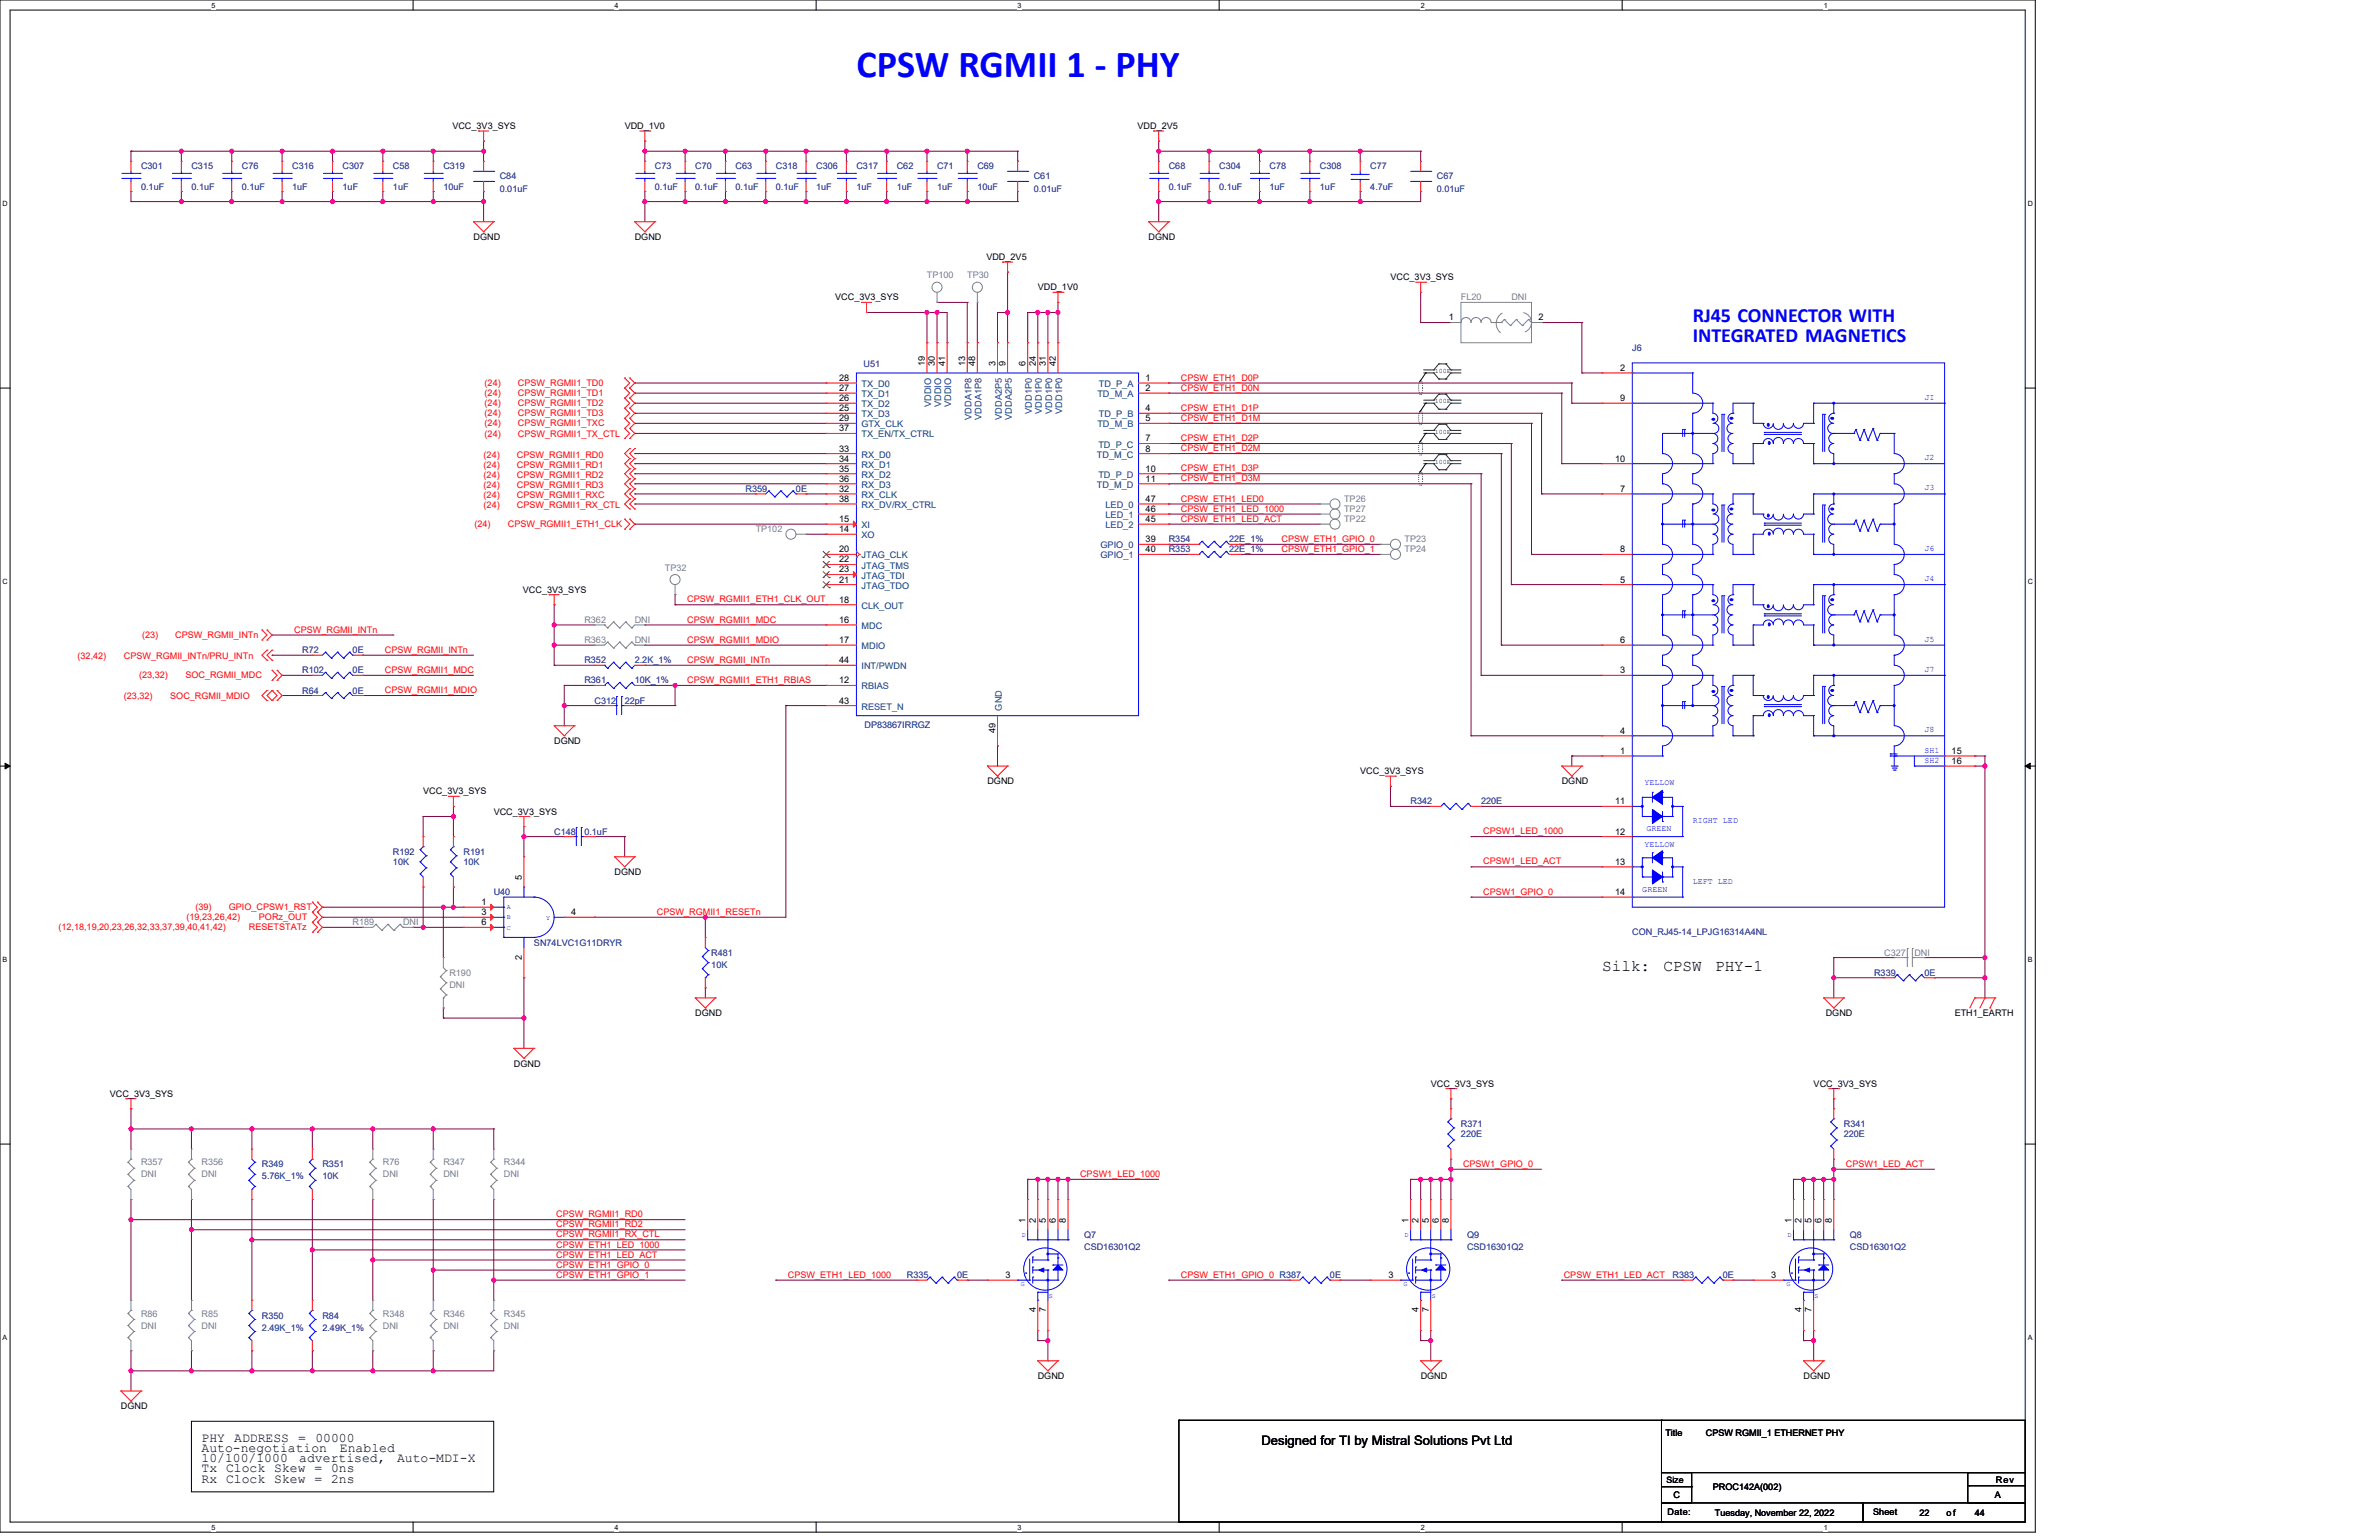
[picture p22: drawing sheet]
<svg xmlns="http://www.w3.org/2000/svg" width="432mm" height="279mm" viewBox="0 0 432 279" stroke-linecap="round" stroke-linejoin="round" font-family="sans-serif">
<defs><g id="words">
<text font-size="6.9" fill="#00f" x="155.4" y="13.9">CPSW RGMII 1 - PHY</text>
<g font-size="3.7" fill="#00f">
<text x="307.2" y="58.3">RJ45 CONNECTOR WITH</text>
<text x="307.2" y="62">INTEGRATED MAGNETICS</text>
</g>
<g font-size="2.9">
<text x="290.8" y="176.2">Silk:</text>
<text x="301.9" y="176.2">CPSW</text>
<text x="311.3" y="176.2">PHY-1</text>
</g>
<g font-size="2.4">
<text x="36.6" y="263.5">Auto-negotiation</text>
<text x="36.6" y="261.7">PHY</text>
<text x="42.5" y="261.7">ADDRESS</text>
<text x="54.1" y="261.7">=</text>
<text x="57.2" y="261.7">00000</text>
<text x="61.7" y="263.5">Enabled</text>
<text x="229" y="262.2">Designed for TI by Mistral Solutions Pvt Ltd</text>
<text x="36.6" y="269">Rx Clock Skew = 2ns</text>
<text x="36.6" y="267.2">Tx Clock Skew = 0ns</text>
<text x="36.6" y="265.3">10/100/1000</text>
<text x="54.3" y="265.3">advertised,</text>
<text x="72.1" y="265.3">Auto-MDI-X</text>
</g>
<g font-size="1.6">
<text x="82.1" y="23.4">VCC_3V3_SYS</text>
<text x="113.4" y="23.4">VDD_1V0</text>
<text x="206.5" y="23.4">VDD_2V5</text>
<text x="86" y="43.5">DGND</text>
<text x="115.2" y="43.5">DGND</text>
<text x="179" y="47.2">VDD_2V5</text>
<text x="208.5" y="43.5">DGND</text>
<text x="188.4" y="52.7">VDD_1V0</text>
<text x="252.4" y="50.8">VCC_3V3_SYS</text>
<text x="151.6" y="54.5">VCC_3V3_SYS</text>
<text x="263" y="58.1">1</text>
<text x="279.3" y="58.1">2</text>
<text x="152.3" y="69.1">28</text>
<text x="152.3" y="71">27</text>
<text x="167.9" y="66.4" transform="rotate(-90 167.9 66.4)">19</text>
<text x="169.7" y="66.4" transform="rotate(-90 169.7 66.4)">30</text>
<text x="171.5" y="66.4" transform="rotate(-90 171.5 66.4)">41</text>
<text x="175.2" y="66.4" transform="rotate(-90 175.2 66.4)">13</text>
<text x="177" y="66.4" transform="rotate(-90 177 66.4)">48</text>
<text x="180.7" y="66.4" transform="rotate(-90 180.7 66.4)">3</text>
<text x="182.5" y="66.4" transform="rotate(-90 182.5 66.4)">9</text>
<text x="186.2" y="66.4" transform="rotate(-90 186.2 66.4)">6</text>
<text x="188" y="66.4" transform="rotate(-90 188 66.4)">24</text>
<text x="189.8" y="66.4" transform="rotate(-90 189.8 66.4)">31</text>
<text x="191.7" y="66.4" transform="rotate(-90 191.7 66.4)">42</text>
<text x="207.9" y="69.1">1</text>
<text x="207.9" y="71">2</text>
<text x="294.1" y="67.3">2</text>
<text x="152.3" y="76.4">29</text>
<text x="152.3" y="72.8">26</text>
<text x="152.3" y="74.6">25</text>
<text x="207.9" y="74.6">4</text>
<text x="207.9" y="76.4">5</text>
<text x="294.1" y="72.8">9</text>
<text x="152.3" y="78.3">37</text>
<text x="152.3" y="81.9">33</text>
<text x="152.3" y="83.7">34</text>
<text x="207.9" y="80.1">7</text>
<text x="207.9" y="81.9">8</text>
<text x="293.1" y="83.7">10</text>
<text x="152.3" y="85.6">35</text>
<text x="152.3" y="87.4">36</text>
<text x="152.3" y="89.2">32</text>
<text x="207.9" y="87.4">11</text>
<text x="207.9" y="85.6">10</text>
<text x="294.1" y="89.2">7</text>
<text x="152.3" y="91.1">38</text>
<text x="152.3" y="94.7">15</text>
<text x="207.9" y="91.1">47</text>
<text x="207.9" y="92.9">46</text>
<text x="207.9" y="94.7">45</text>
<text x="152.3" y="96.5">14</text>
<text x="152.3" y="100.2">20</text>
<text x="207.9" y="98.4">39</text>
<text x="207.9" y="100.2">40</text>
<text x="294.1" y="100.2">8</text>
<text x="94.9" y="107.5">VCC_3V3_SYS</text>
<text x="152.3" y="102">22</text>
<text x="152.3" y="103.9">23</text>
<text x="152.3" y="105.7">21</text>
<text x="294.1" y="105.7">5</text>
<text x="152.3" y="109.4">18</text>
<text x="152.3" y="113">16</text>
<text x="152.3" y="116.7">17</text>
<text x="294.1" y="116.7">6</text>
<text x="152.3" y="124">12</text>
<text x="152.3" y="120.3">44</text>
<text x="294.1" y="122.2">3</text>
<text x="152.3" y="127.6">43</text>
<text x="100.6" y="135">DGND</text>
<text x="180.7" y="133" transform="rotate(-90 180.7 133)">49</text>
<text x="294.1" y="136.8">1</text>
<text x="294.1" y="133.1">4</text>
<text x="354.2" y="136.8">15</text>
<text x="179.2" y="142.3">DGND</text>
<text x="246.9" y="140.5">VCC_3V3_SYS</text>
<text x="283.5" y="142.3">DGND</text>
<text x="354.2" y="138.6">16</text>
<text x="76.8" y="144.1">VCC_3V3_SYS</text>
<text x="89.6" y="147.8">VCC_3V3_SYS</text>
<text x="293.1" y="145.9">11</text>
<text x="293.1" y="151.4">12</text>
<text x="94.7" y="159.7" transform="rotate(-90 94.7 159.7)">5</text>
<text x="111.6" y="158.7">DGND</text>
<text x="293.1" y="156.9">13</text>
<text x="87.4" y="164.2">1</text>
<text x="87.4" y="166">3</text>
<text x="87.4" y="167.9">6</text>
<text x="103.7" y="166">4</text>
<text x="293.1" y="162.4">14</text>
<text x="94.7" y="174.1" transform="rotate(-90 94.7 174.1)">2</text>
<text x="126.2" y="184.4">DGND</text>
<text x="331.4" y="184.4">DGND</text>
<text x="354.8" y="184.4">ETH1_EARTH</text>
<text x="93.3" y="193.5">DGND</text>
<text x="259.7" y="197.2">VCC_3V3_SYS</text>
<text x="329.2" y="197.2">VCC_3V3_SYS</text>
<text x="19.9" y="199">VCC_3V3_SYS</text>
<text x="186.2" y="221.8" transform="rotate(-90 186.2 221.8)">1</text>
<text x="188" y="221.8" transform="rotate(-90 188 221.8)">2</text>
<text x="189.8" y="221.8" transform="rotate(-90 189.8 221.8)">5</text>
<text x="191.7" y="221.8" transform="rotate(-90 191.7 221.8)">6</text>
<text x="193.5" y="221.8" transform="rotate(-90 193.5 221.8)">8</text>
<text x="255.7" y="221.8" transform="rotate(-90 255.7 221.8)">1</text>
<text x="257.5" y="221.8" transform="rotate(-90 257.5 221.8)">2</text>
<text x="259.3" y="221.8" transform="rotate(-90 259.3 221.8)">5</text>
<text x="261.1" y="221.8" transform="rotate(-90 261.1 221.8)">6</text>
<text x="263" y="221.8" transform="rotate(-90 263 221.8)">8</text>
<text x="325.1" y="221.8" transform="rotate(-90 325.1 221.8)">1</text>
<text x="327" y="221.8" transform="rotate(-90 327 221.8)">2</text>
<text x="328.8" y="221.8" transform="rotate(-90 328.8 221.8)">5</text>
<text x="330.6" y="221.8" transform="rotate(-90 330.6 221.8)">6</text>
<text x="332.5" y="221.8" transform="rotate(-90 332.5 221.8)">8</text>
<text x="182.5" y="231.9">3</text>
<text x="252" y="231.9">3</text>
<text x="321.5" y="231.9">3</text>
<text x="188" y="238.1" transform="rotate(-90 188 238.1)">4</text>
<text x="189.8" y="238.1" transform="rotate(-90 189.8 238.1)">7</text>
<text x="257.5" y="238.1" transform="rotate(-90 257.5 238.1)">4</text>
<text x="259.3" y="238.1" transform="rotate(-90 259.3 238.1)">7</text>
<text x="327" y="238.1" transform="rotate(-90 327 238.1)">4</text>
<text x="328.8" y="238.1" transform="rotate(-90 328.8 238.1)">7</text>
<text x="188.4" y="250.2">DGND</text>
<text x="257.9" y="250.2">DGND</text>
<text x="327.4" y="250.2">DGND</text>
<text x="21.9" y="255.7">DGND</text>
<text x="302.3" y="260.6">Title</text>
<text x="309.6" y="260.6">CPSW RGMII_1 ETHERNET PHY</text>
<text x="302.5" y="269">Size</text>
<text x="362.3" y="269">Rev</text>
<text x="302.7" y="274.9">Date:</text>
<text x="303.8" y="271.8">C</text>
<text x="310.9" y="270.3">PROC142A(002)</text>
<text x="311.3" y="275.1">Tuesday, November 22, 2022</text>
<text x="340" y="274.9">Sheet</text>
<text x="348.4" y="275.1">22</text>
<text x="353.3" y="275.1">of</text>
<text x="358.4" y="275.1">44</text>
<text x="362.1" y="271.8">A</text>
</g>
<g font-size="1.6" fill="#000080">
<text x="25.6" y="30.7">C301</text>
<text x="25.6" y="34.4">0.1uF</text>
<text x="34.7" y="30.7">C315</text>
<text x="34.7" y="34.4">0.1uF</text>
<text x="43.9" y="30.7">C76</text>
<text x="43.9" y="34.4">0.1uF</text>
<text x="53" y="30.7">C316</text>
<text x="53" y="34.4">1uF</text>
<text x="62.2" y="30.7">C307</text>
<text x="62.2" y="34.4">1uF</text>
<text x="71.3" y="30.7">C58</text>
<text x="71.3" y="34.4">1uF</text>
<text x="80.5" y="30.7">C319</text>
<text x="80.5" y="34.4">10uF</text>
<text x="90.7" y="32.6">C84</text>
<text x="90.7" y="34.8">0.01uF</text>
<text x="118.9" y="30.7">C73</text>
<text x="118.9" y="34.4">0.1uF</text>
<text x="126.2" y="30.7">C70</text>
<text x="126.2" y="34.4">0.1uF</text>
<text x="133.5" y="30.7">C63</text>
<text x="133.5" y="34.4">0.1uF</text>
<text x="140.8" y="30.7">C318</text>
<text x="140.8" y="34.4">0.1uF</text>
<text x="148.1" y="30.7">C306</text>
<text x="148.1" y="34.4">1uF</text>
<text x="155.4" y="30.7">C317</text>
<text x="155.4" y="34.4">1uF</text>
<text x="162.8" y="30.7">C62</text>
<text x="162.8" y="34.4">1uF</text>
<text x="170.1" y="30.7">C71</text>
<text x="170.1" y="34.4">1uF</text>
<text x="177.4" y="30.7">C69</text>
<text x="177.4" y="34.4">10uF</text>
<text x="187.6" y="32.6">C61</text>
<text x="187.6" y="34.8">0.01uF</text>
<text x="212.1" y="30.7">C68</text>
<text x="212.1" y="34.4">0.1uF</text>
<text x="221.3" y="30.7">C304</text>
<text x="221.3" y="34.4">0.1uF</text>
<text x="230.4" y="30.7">C78</text>
<text x="230.4" y="34.4">1uF</text>
<text x="239.6" y="30.7">C308</text>
<text x="239.6" y="34.4">1uF</text>
<text x="248.7" y="30.7">C77</text>
<text x="248.7" y="34.4">4.7uF</text>
<text x="260.8" y="32.6">C67</text>
<text x="260.8" y="34.8">0.01uF</text>
<text x="296.3" y="63.7">J6</text>
<text x="156.7" y="66.6">U51</text>
<text x="135.3" y="89.3">R359</text>
<text x="144.5" y="89.3">0E</text>
<text x="212.1" y="98.4">R354</text>
<text x="212.1" y="100.2">R353</text>
<text x="223.1" y="98.4">22E_1%</text>
<text x="223.1" y="100.2">22E_1%</text>
<text x="54.9" y="118.5">R72</text>
<text x="64" y="118.5">0E</text>
<text x="54.9" y="125.8">R64</text>
<text x="54.9" y="122.2">R102</text>
<text x="64" y="122.2">0E</text>
<text x="64" y="125.8">0E</text>
<text x="106.1" y="124">R361</text>
<text x="106.1" y="120.3">R352</text>
<text x="115.2" y="124">10K_1%</text>
<text x="115.2" y="120.3">2.2K_1%</text>
<text x="107.9" y="127.7">C312</text>
<text x="113.4" y="127.7">22pF</text>
<text x="156.9" y="132.1">DP83867IRRGZ</text>
<text x="256" y="146">R342</text>
<text x="268.8" y="146">220E</text>
<text x="71.3" y="155.1">R192</text>
<text x="84.1" y="155.1">R191</text>
<text x="100.6" y="151.4">C148</text>
<text x="106.1" y="151.4">0.1uF</text>
<text x="71.3" y="156.9">10K</text>
<text x="84.1" y="156.9">10K</text>
<text x="89.6" y="162.4">U40</text>
<text x="96.9" y="171.5">SN74LVC1G11DRYR</text>
<text x="129.1" y="173.4">R481</text>
<text x="296.3" y="169.7">CON_RJ45-14_LPJG16314A4NL</text>
<text x="129.1" y="175.6">10K</text>
<text x="340.2" y="177">R339</text>
<text x="349.3" y="177">0E</text>
<text x="265.2" y="204.5">R371</text>
<text x="265.2" y="206.3">220E</text>
<text x="334.7" y="204.5">R341</text>
<text x="334.7" y="206.3">220E</text>
<text x="47.5" y="211.8">R349</text>
<text x="47.5" y="214">5.76K_1%</text>
<text x="58.5" y="211.8">R351</text>
<text x="58.5" y="214">10K</text>
<text x="196.8" y="224.6">Q7</text>
<text x="196.8" y="226.8">CSD16301Q2</text>
<text x="266.3" y="224.6">Q9</text>
<text x="266.3" y="226.8">CSD16301Q2</text>
<text x="335.8" y="224.6">Q8</text>
<text x="335.8" y="226.8">CSD16301Q2</text>
<text x="164.6" y="231.9">R335</text>
<text x="173.7" y="231.9">0E</text>
<text x="241.4" y="231.9">0E</text>
<text x="303.6" y="231.9">R383</text>
<text x="312.7" y="231.9">0E</text>
<text x="47.5" y="239.2">R350</text>
<text x="58.5" y="239.2">R84</text>
<text x="47.5" y="241.4">2.49K_1%</text>
<text x="58.5" y="241.4">2.49K_1%</text>
</g>
<g font-size="1.6" fill="#808080">
<text x="168.2" y="50.5">TP100</text>
<text x="175.6" y="50.5">TP30</text>
<text x="265.2" y="54.5">FL20</text>
<text x="274.3" y="54.5">DNI</text>
<text x="244" y="92.9">TP27</text>
<text x="244" y="94.7">TP22</text>
<text x="244" y="91.1">TP26</text>
<text x="137.2" y="96.6">TP102</text>
<text x="254.9" y="100.2">TP24</text>
<text x="254.9" y="98.4">TP23</text>
<text x="120.7" y="103.5">TP32</text>
<text x="106.1" y="113">R362</text>
<text x="115.2" y="113">DNI</text>
<text x="106.1" y="116.7">R363</text>
<text x="115.2" y="116.7">DNI</text>
<text x="64" y="167.9">R189</text>
<text x="73.2" y="167.9">DNI</text>
<text x="342" y="173.4">C327</text>
<text x="347.5" y="173.4">DNI</text>
<text x="81.6" y="177">R190</text>
<text x="81.6" y="179.2">DNI</text>
<text x="25.6" y="211.4">R357</text>
<text x="25.6" y="213.6">DNI</text>
<text x="36.6" y="211.4">R356</text>
<text x="36.6" y="213.6">DNI</text>
<text x="69.5" y="211.4">R76</text>
<text x="69.5" y="213.6">DNI</text>
<text x="80.5" y="211.4">R347</text>
<text x="80.5" y="213.6">DNI</text>
<text x="91.4" y="211.4">R344</text>
<text x="91.4" y="213.6">DNI</text>
<text x="25.6" y="238.9">R86</text>
<text x="36.6" y="238.9">R85</text>
<text x="69.5" y="238.9">R348</text>
<text x="80.5" y="238.9">R346</text>
<text x="91.4" y="238.9">R345</text>
<text x="25.6" y="241">DNI</text>
<text x="36.6" y="241">DNI</text>
<text x="69.5" y="241">DNI</text>
<text x="80.5" y="241">DNI</text>
<text x="91.4" y="241">DNI</text>
</g>
<g font-size="1.6" fill="#f00">
<text x="88" y="70.1">(24)</text>
<text x="88" y="71.9">(24)</text>
<text x="94" y="70.1">CPSW_RGMII1_TD0</text>
<text x="94" y="71.9">CPSW_RGMII1_TD1</text>
<text x="214.3" y="69.1">CPSW_ETH1_D0P</text>
<text x="214.3" y="70.9">CPSW_ETH1_D0N</text>
<text x="88" y="75.5">(24)</text>
<text x="88" y="73.7">(24)</text>
<text x="88" y="77.4">(24)</text>
<text x="94" y="75.5">CPSW_RGMII1_TD3</text>
<text x="94" y="73.7">CPSW_RGMII1_TD2</text>
<text x="94" y="77.4">CPSW_RGMII1_TXC</text>
<text x="214.3" y="74.5">CPSW_ETH1_D1P</text>
<text x="214.3" y="76.4">CPSW_ETH1_D1M</text>
<text x="87.8" y="83">(24)</text>
<text x="88" y="79.2">(24)</text>
<text x="93.8" y="83">CPSW_RGMII1_RD0</text>
<text x="94" y="79.2">CPSW_RGMII1_TX_CTL</text>
<text x="214.3" y="81.9">CPSW_ETH1_D2M</text>
<text x="214.3" y="80">CPSW_ETH1_D2P</text>
<text x="87.8" y="86.7">(24)</text>
<text x="87.8" y="88.5">(24)</text>
<text x="87.8" y="84.9">(24)</text>
<text x="93.8" y="86.7">CPSW_RGMII1_RD2</text>
<text x="93.8" y="88.5">CPSW_RGMII1_RD3</text>
<text x="93.8" y="84.9">CPSW_RGMII1_RD1</text>
<text x="214.3" y="85.5">CPSW_ETH1_D3P</text>
<text x="214.3" y="87.3">CPSW_ETH1_D3M</text>
<text x="86.1" y="95.7">(24)</text>
<text x="87.8" y="90.4">(24)</text>
<text x="87.8" y="92.2">(24)</text>
<text x="92.2" y="95.7">CPSW_RGMII1_ETH1_CLK</text>
<text x="93.8" y="90.4">CPSW_RGMII1_RXC</text>
<text x="93.8" y="92.2">CPSW_RGMII1_RX_CTL</text>
<text x="214.3" y="91">CPSW_ETH1_LED0</text>
<text x="214.3" y="92.8">CPSW_ETH1_LED_1000</text>
<text x="214.3" y="94.7">CPSW_ETH1_LED_ACT</text>
<text x="232.6" y="98.3">CPSW_ETH1_GPIO_0</text>
<text x="232.6" y="100.1">CPSW_ETH1_GPIO_1</text>
<text x="124.7" y="109.3">CPSW_RGMII1_ETH1_CLK_OUT</text>
<text x="124.7" y="112.9">CPSW_RGMII1_MDC</text>
<text x="14.1" y="119.6">(32,42)</text>
<text x="22.5" y="119.6">CPSW_RGMII_INTn/PRU_INTn</text>
<text x="25.8" y="115.8">(23)</text>
<text x="31.8" y="115.8">CPSW_RGMII_INTn</text>
<text x="53.4" y="114.8">CPSW_RGMII_INTn</text>
<text x="69.9" y="118.4">CPSW_RGMII_INTn</text>
<text x="124.7" y="116.6">CPSW_RGMII1_MDIO</text>
<text x="25.2" y="123.1">(23,32)</text>
<text x="33.6" y="123.1">SOC_RGMII_MDC</text>
<text x="69.9" y="122.1">CPSW_RGMII1_MDC</text>
<text x="69.9" y="125.8">CPSW_RGMII1_MDIO</text>
<text x="124.7" y="120.3">CPSW_RGMII_INTn</text>
<text x="124.7" y="123.9">CPSW_RGMII1_ETH1_RBIAS</text>
<text x="22.5" y="126.7">(23,32)</text>
<text x="30.9" y="126.7">SOC_RGMII_MDIO</text>
<text x="269.2" y="151.3">CPSW1_LED_1000</text>
<text x="269.2" y="156.8">CPSW1_LED_ACT</text>
<text x="33.8" y="167">(19,23,26,42)</text>
<text x="35.5" y="165.1">(39)</text>
<text x="41.5" y="165.1">GPIO_CPSW1_RST</text>
<text x="47" y="167">PORz_OUT</text>
<text x="119.2" y="166">CPSW_RGMII1_RESETn</text>
<text x="269.2" y="162.3">CPSW1_GPIO_0</text>
<text x="10.6" y="168.8">(12,18,19,20,23,26,32,33,37,39,40,41,42)</text>
<text x="45.2" y="168.8">RESETSTATz</text>
<text x="196" y="213.5">CPSW1_LED_1000</text>
<text x="265.5" y="211.7">CPSW1_GPIO_0</text>
<text x="335" y="211.7">CPSW1_LED_ACT</text>
<text x="101" y="220.8">CPSW_RGMII1_RD0</text>
<text x="101" y="224.5">CPSW_RGMII1_RX_CTL</text>
<text x="101" y="226.3">CPSW_ETH1_LED_1000</text>
<text x="101" y="222.7">CPSW_RGMII1_RD2</text>
<text x="101" y="231.8">CPSW_ETH1_GPIO_1</text>
<text x="101" y="230">CPSW_ETH1_GPIO_0</text>
<text x="101" y="228.2">CPSW_ETH1_LED_ACT</text>
<text x="143" y="231.8">CPSW_ETH1_LED_1000</text>
<text x="214.3" y="231.8">CPSW_ETH1_GPIO_0 R387</text>
<text x="283.8" y="231.8">CPSW_ETH1_LED_ACT</text>
</g>
<g font-size="1.6" fill="#004080">
<text x="156.4" y="70.2">TX_D0</text>
<text x="199.5" y="70.2">TD_P_A</text>
<text x="156.4" y="77.5">GTX_CLK</text>
<text x="156.4" y="72.1">TX_D1</text>
<text x="156.4" y="73.9">TX_D2</text>
<text x="156.4" y="75.7">TX_D3</text>
<text x="169" y="73.8" transform="rotate(-90 169 73.8)">VDDIO</text>
<text x="170.8" y="73.8" transform="rotate(-90 170.8 73.8)">VDDIO</text>
<text x="172.7" y="73.8" transform="rotate(-90 172.7 73.8)">VDDIO</text>
<text x="176.3" y="76.2" transform="rotate(-90 176.3 76.2)">VDDA1P8</text>
<text x="178.2" y="76.2" transform="rotate(-90 178.2 76.2)">VDDA1P8</text>
<text x="181.8" y="76.2" transform="rotate(-90 181.8 76.2)">VDDA2P5</text>
<text x="183.6" y="76.2" transform="rotate(-90 183.6 76.2)">VDDA2P5</text>
<text x="187.3" y="75" transform="rotate(-90 187.3 75)">VDD1P0</text>
<text x="189.1" y="75" transform="rotate(-90 189.1 75)">VDD1P0</text>
<text x="191" y="75" transform="rotate(-90 191 75)">VDD1P0</text>
<text x="192.8" y="75" transform="rotate(-90 192.8 75)">VDD1P0</text>
<text x="199.2" y="72.1">TD_M_A</text>
<text x="199.2" y="77.5">TD_M_B</text>
<text x="199.5" y="75.7">TD_P_B</text>
<text x="156.4" y="79.4">TX_EN/TX_CTRL</text>
<text x="156.4" y="83">RX_D0</text>
<text x="199.1" y="83">TD_M_C</text>
<text x="199.4" y="81.2">TD_P_C</text>
<text x="156.4" y="84.9">RX_D1</text>
<text x="156.4" y="86.7">RX_D2</text>
<text x="156.4" y="88.5">RX_D3</text>
<text x="199.1" y="88.5">TD_M_D</text>
<text x="199.4" y="86.7">TD_P_D</text>
<text x="156.4" y="92.2">RX_DV/RX_CTRL</text>
<text x="156.4" y="95.8">XI</text>
<text x="156.4" y="90.4">RX_CLK</text>
<text x="200.7" y="92.2">LED_0</text>
<text x="200.7" y="94">LED_1</text>
<text x="200.7" y="95.8">LED_2</text>
<text x="156.4" y="97.7">XO</text>
<text x="156.4" y="101.3">JTAG_CLK</text>
<text x="199.7" y="99.5">GPIO_0</text>
<text x="199.7" y="101.3">GPIO_1</text>
<text x="156.4" y="103.2">JTAG_TMS</text>
<text x="156.4" y="105">JTAG_TDI</text>
<text x="156.4" y="106.8">JTAG_TDO</text>
<text x="156.4" y="110.5">CLK_OUT</text>
<text x="156.4" y="114.1">MDC</text>
<text x="156.4" y="117.8">MDIO</text>
<text x="156.4" y="125.1">RBIAS</text>
<text x="156.4" y="121.4">INT/PWDN</text>
<text x="156.4" y="128.8">RESET_N</text>
<text x="181.8" y="128.9" transform="rotate(-90 181.8 128.9)">GND</text>
</g>
<g font-size="1.5" fill="#00f">
<text x="349.3" y="72.5">JI</text>
<text x="349.3" y="83.5">J2</text>
<text x="349.3" y="89">J3</text>
<text x="349.3" y="100">J6</text>
<text x="349.3" y="105.4">J4</text>
<text x="349.3" y="116.4">J5</text>
<text x="349.3" y="121.9">J7</text>
<text x="349.3" y="136.5">SH1</text>
<text x="349.3" y="132.9">J8</text>
<text x="298.5" y="142.4">YELLOW</text>
<text x="349.3" y="138.4">SH2</text>
<text x="307.2" y="149.3">RIGHT LED</text>
<text x="298.5" y="153.7">YELLOW</text>
<text x="298.8" y="150.8">GREEN</text>
<text x="298.1" y="161.8">GREEN</text>
<text x="307.2" y="160.3">LEFT LED</text>
</g>
<g font-size="1.3">
<text x="38.4" y="1.4">5</text>
<text x="111.6" y="1.4">4</text>
<text x="184.7" y="1.4">3</text>
<text x="257.9" y="1.4">2</text>
<text x="331" y="1.4">1</text>
<text x=".5" y="37.3">D</text>
<text x="368" y="37.3">D</text>
<text x=".5" y="105.9">C</text>
<text x="368" y="105.9">C</text>
<text x=".5" y="174.4">B</text>
<text x="368" y="174.4">B</text>
<text x=".5" y="243">A</text>
<text x="368" y="243">A</text>
<text x="38.4" y="277.5">5</text>
<text x="111.6" y="277.5">4</text>
<text x="184.7" y="277.5">3</text>
<text x="257.9" y="277.5">2</text>
<text x="331" y="277.5">1</text>
</g>
<g font-size="1.2">
<text x="260.4" y="67.7">100E</text>
<text x="260.4" y="73.2">100E</text>
<text x="260.4" y="78.7">100E</text>
<text x="260.4" y="84.2">100E</text>
</g>
<g font-size="1.2" fill="#00f">
<text x="92" y="166.7">B</text>
<text x="92" y="165">A</text>
<text x="99.1" y="166.8">Y</text>
<text x="92" y="168.7">C</text>
<text x="185.4" y="224.4">D</text>
<text x="254.9" y="224.4">D</text>
<text x="324.4" y="224.4">D</text>
<text x="185.3" y="233.4">G</text>
<text x="254.7" y="233.4">G</text>
<text x="324.2" y="233.4">G</text>
<text x="190.4" y="235.4">S</text>
<text x="259.9" y="235.4">S</text>
<text x="329.4" y="235.4">S</text>
</g>
</g></defs>
<path d="M0 0h369.4v278h-369.4zM1.8 1.8h365.8v274.3h-365.8z" fill="none" stroke="#000" stroke-width=".18"/>
<g fill="#fff">
<path d="M38.4 .2h.7v1.4h-.7z"/>
<path d="M38.4 276.3h.7v1.5h-.7z"/>
</g>
<path d="M75 0v1.8M75 276.1v1.9" fill="none" stroke="#000" stroke-width=".18"/>
<g fill="#fff">
<path d="M111.6 .2h.7v1.4h-.7z"/>
<path d="M111.6 276.3h.7v1.5h-.7z"/>
</g>
<path d="M148.1 0v1.8M148.1 276.1v1.9" fill="none" stroke="#000" stroke-width=".18"/>
<g fill="#fff">
<path d="M184.7 .2h.7v1.4h-.7z"/>
<path d="M184.7 276.3h.7v1.5h-.7z"/>
</g>
<path d="M221.3 0v1.8M221.3 276.1v1.9" fill="none" stroke="#000" stroke-width=".18"/>
<g fill="#fff">
<path d="M257.9 .2h.7v1.4h-.7z"/>
<path d="M257.9 276.3h.7v1.5h-.7z"/>
</g>
<path d="M294.4 0v1.8M294.4 276.1v1.9" fill="none" stroke="#000" stroke-width=".18"/>
<g fill="#fff">
<path d="M331 .2h.7v1.4h-.7z"/>
<path d="M331 276.3h.7v1.5h-.7z"/>
<path d="M.5 36.1h.9v1.5h-.9z"/>
<path d="M368 36.1h1v1.5h-1z"/>
<path d="M.5 104.7h.9v1.5h-.9z"/>
<path d="M368 104.7h1v1.5h-1z"/>
</g>
<path d="M0 70.4h1.8M367.6 70.4h1.8" fill="none" stroke="#000" stroke-width=".18"/>
<g fill="#fff">
<path d="M.5 173.3h.8v1.4h-.8z"/>
<path d="M368 173.3h.9v1.4h-.9z"/>
</g>
<path d="M0 139h1.8M.9 138.5l.9 .5-.9 .5zM367.6 139l.9-.5v1zM367.6 139h1.8" fill="none" stroke="#000" stroke-width=".18"/>
<path d="M.9 138.5l.9 .5-.9 .5zM367.6 139l.9-.5v1z" fill="#000"/>
<g fill="#fff">
<path d="M.5 241.9h.8v1.4h-.8z"/>
<path d="M368 241.9h.9v1.4h-.9z"/>
</g>
<path d="M258.8 67.7h.1M258.8 73.2h.1M258.8 78.6h.1M258.8 67.7l-1.1 1.6M258.8 73.2l-1.1 1.6M258.8 78.6l-1.1 1.7M258.8 84.1h.1M258.8 84.1l-1.1 1.7M0 207.6h1.8M367.6 207.6h1.8M34.7 257.9h54.9v12.8h-54.9z" fill="none" stroke="#000" stroke-width=".18"/>
<g fill="none" stroke="#008000" stroke-width=".18">
<path d="M258.4 67.1h1.8M258.4 67.7h1.8M258.4 72.6h1.8M258.4 73.2h1.8M258.4 78.1h1.8M258.4 78.6h1.8M260.2 67.1h.1M260.2 67.7h.1M260.2 72.6h.1M260.2 73.2h.1M260.2 78.1h.1M260.2 78.6h.1"/>
<path d="M260.2 67.7l1 1.1M260.2 73.2l1 1M260.2 78.6l1 1.1M261.2 66h.1M261.2 68.8h.1M261.2 71.5h.1M261.2 74.2h.1M261.2 77h.1M261.2 79.7h.1M261.2 66l-1 1.1M261.2 66h1.2M261.2 68.8h1.2"/>
<path d="M261.2 71.5l-1 1.1M261.2 71.5h1.2M261.2 74.2h1.2M261.2 77l-1 1.1M261.2 77h1.2M261.2 79.7h1.2M262.4 66h.1M262.4 68.8h.1M262.4 71.5h.1M262.4 74.2h.1M262.4 77h.1M262.4 79.7h.1"/>
<path d="M262.4 66l.9 1.1M262.4 71.5l.9 1.1M262.4 77l.9 1.1M263.3 67.1h.1M263.3 67.7h.1M263.3 72.6h.1M263.3 73.2h.1M263.3 78.1h.1M263.3 78.6h.1M263.3 67.1h1.9M263.3 67.7h1.9M263.3 67.7l-.9 1.1"/>
<path d="M263.3 72.6h1.9M263.3 73.2h1.9M263.3 73.2l-.9 1M263.3 78.1h1.9M263.3 78.6h1.9M263.3 78.6l-.9 1.1M258.4 83.6h1.8M258.4 84.1h1.8M260.2 83.6h.1M260.2 84.1h.1M260.2 84.1l1 1.1M261.2 82.5h.1"/>
<path d="M261.2 85.2h.1M261.2 82.5l-1 1.1M261.2 82.5h1.2M261.2 85.2h1.2M262.4 82.5h.1M262.4 85.2h.1M262.4 82.5l.9 1.1M263.3 83.6h.1M263.3 84.1h.1M263.3 83.6h1.9M263.3 84.1h1.9M263.3 84.1l-.9 1.1"/>
</g>
<path d="M257.7 69.1l.2-.2a2.72 2.72 0 0 1 0 2.8 2.82 2.82 0 0 1-.2-2.6zM257.7 74.5l.2-.1a2.74 2.74 0 0 1 0 2.8 2.83 2.83 0 0 1-.2-2.7zM257.7 80l.2-.1a2.74 2.74 0 0 1 0 2.8 2.83 2.83 0 0 1-.2-2.7zM257.7 85.5l.2-.1a2.74 2.74 0 0 1 0 2.7 2.83 2.83 0 0 1-.2-2.6z" fill="none" stroke="#000" stroke-width=".18" stroke-dasharray="0 .4"/>
<g fill="none" stroke="#800040" stroke-width=".18">
<path d="M181.1 56.7h.1M182.9 49.4h.1M182.9 49.4v7.3h-1.8M186.5 56.7h.1M186.5 56.7h1.9M192 54.9h.1M192 54.9v1.8M115.2 69.5h.1M115.2 78.6h.1M115.2 76.8h.1M115.2 69.5h34.8M115.2 78.6h34.8"/>
<path d="M115.2 76.8h34.8M212.1 69.5h.1M212.1 69.5h73.2M115.2 95.1h.1M115.2 95.1h34.8M122.5 109.7h.1M122.5 109.7h27.5M117 124.4h5.5M122.5 124.4h.1"/>
</g>
<circle cx="182.9" cy="56.7" r=".36" fill="#f0f"/>
<circle cx="182.9" cy="56.7" r=".36" fill="none" stroke="#f0f" stroke-width=".18"/>
<path d="M157.3 56.7h10.9M168.2 56.7h.1" fill="none" stroke="#800040" stroke-width=".18"/>
<circle cx="168.2" cy="56.7" r=".36" fill="#f0f"/>
<circle cx="168.2" cy="56.7" r=".36" fill="none" stroke="#f0f" stroke-width=".18"/>
<g fill="none" stroke="#800040" stroke-width=".18">
<path d="M23.8 27.4h.1M23.8 27.4v1.9M32.9 27.4h.1M32.9 27.4h9.2M210.3 27.4h.1M210.3 27.4h9.2M224.9 98.8h.1M224.9 98.8h25.6M224.9 100.6h.1M224.9 100.6h25.6M51.2 122.5h.1M51.2 122.5h5.5"/>
<path d="M65.8 122.5h.1M65.8 126.2h.1M65.8 122.5h20.2M65.8 126.2h20.2M102.4 124.4h.1M102.4 128h.1M102.4 124.4h5.5M102.4 124.4v3.6"/>
</g>
<circle cx="219.5" cy="27.4" r=".36" fill="#f0f"/>
<circle cx="219.5" cy="27.4" r=".36" fill="none" stroke="#f0f" stroke-width=".18"/>
<circle cx="210.3" cy="27.4" r=".36" fill="#f0f"/>
<circle cx="210.3" cy="27.4" r=".36" fill="none" stroke="#f0f" stroke-width=".18"/>
<g fill="none" stroke="#800040" stroke-width=".18">
<path d="M23.8 34.7h.1M23.8 34.7v1.9M32.9 27.4h.1M32.9 36.6h.1M32.9 27.4v1.9M32.9 36.6h9.2M87.8 25.6h.1M87.8 25.6v1.8M117 36.6h.1M117 36.6v3.6M210.3 27.4h.1M210.3 25.6h.1"/>
<path d="M210.3 25.6v3.7M228.6 27.4h.1M228.6 27.4v1.9M228.6 27.4h9.1"/>
</g>
<circle cx="237.7" cy="27.4" r=".36" fill="#f0f"/>
<circle cx="237.7" cy="27.4" r=".36" fill="none" stroke="#f0f" stroke-width=".18"/>
<circle cx="228.6" cy="27.4" r=".36" fill="#f0f"/>
<circle cx="228.6" cy="27.4" r=".36" fill="none" stroke="#f0f" stroke-width=".18"/>
<path d="M210.3 34.7h.1M210.3 34.7v1.9M219.5 27.4h.1M219.5 27.4v1.9M219.5 27.4h9.1" fill="none" stroke="#800040" stroke-width=".18"/>
<circle cx="210.3" cy="36.6" r=".36" fill="#f0f"/>
<circle cx="210.3" cy="36.6" r=".36" fill="none" stroke="#f0f" stroke-width=".18"/>
<path d="M210.3 36.6h.1M210.3 36.6h9.2M246.9 34.7h.1M246.9 34.7v1.9" fill="none" stroke="#800040" stroke-width=".18"/>
<circle cx="246.9" cy="36.6" r=".36" fill="#f0f"/>
<circle cx="246.9" cy="36.6" r=".36" fill="none" stroke="#f0f" stroke-width=".18"/>
<path d="M219.5 36.6h.1M219.5 36.6h18.2M228.6 34.7h.1M228.6 36.6h.1M228.6 34.7v1.9" fill="none" stroke="#800040" stroke-width=".18"/>
<circle cx="237.7" cy="36.6" r=".36" fill="#f0f"/>
<circle cx="237.7" cy="36.6" r=".36" fill="none" stroke="#f0f" stroke-width=".18"/>
<circle cx="228.6" cy="36.6" r=".36" fill="#f0f"/>
<circle cx="228.6" cy="36.6" r=".36" fill="none" stroke="#f0f" stroke-width=".18"/>
<g fill="none" stroke="#800040" stroke-width=".18">
<path d="M117 25.6h.1M117 27.4h.1M117 27.4h7.4M117 25.6v1.8M210.3 36.6h.1M210.3 36.6v3.6M237.7 34.7h.1M237.7 36.6h.1M237.7 27.4h.1M237.7 27.4v1.9M237.7 34.7v1.9M237.7 36.6h9.2"/>
<path d="M237.7 27.4h9.2"/>
</g>
<circle cx="124.4" cy="27.4" r=".36" fill="#f0f"/>
<circle cx="124.4" cy="27.4" r=".36" fill="none" stroke="#f0f" stroke-width=".18"/>
<circle cx="117" cy="27.4" r=".36" fill="#f0f"/>
<circle cx="117" cy="27.4" r=".36" fill="none" stroke="#f0f" stroke-width=".18"/>
<path d="M117 27.4h.1M117 27.4v1.9M124.4 27.4h.1M124.4 27.4v1.9M124.4 27.4h7.3M175.6 27.4h.1M175.6 27.4v1.9" fill="none" stroke="#800040" stroke-width=".18"/>
<circle cx="131.7" cy="27.4" r=".36" fill="#f0f"/>
<circle cx="131.7" cy="27.4" r=".36" fill="none" stroke="#f0f" stroke-width=".18"/>
<path d="M131.7 27.4h.1M131.7 27.4v1.9M219.5 34.7h.1M219.5 34.7v1.9" fill="none" stroke="#800040" stroke-width=".18"/>
<circle cx="219.5" cy="36.6" r=".36" fill="#f0f"/>
<circle cx="219.5" cy="36.6" r=".36" fill="none" stroke="#f0f" stroke-width=".18"/>
<path d="M139 27.4h.1M139 27.4v1.9M139 27.4h7.3" fill="none" stroke="#800040" stroke-width=".18"/>
<circle cx="146.3" cy="27.4" r=".36" fill="#f0f"/>
<circle cx="146.3" cy="27.4" r=".36" fill="none" stroke="#f0f" stroke-width=".18"/>
<circle cx="139" cy="27.4" r=".36" fill="#f0f"/>
<circle cx="139" cy="27.4" r=".36" fill="none" stroke="#f0f" stroke-width=".18"/>
<path d="M146.3 27.4h.1M146.3 27.4v1.9M146.3 27.4h7.3" fill="none" stroke="#800040" stroke-width=".18"/>
<circle cx="153.6" cy="27.4" r=".36" fill="#f0f"/>
<circle cx="153.6" cy="27.4" r=".36" fill="none" stroke="#f0f" stroke-width=".18"/>
<path d="M146.3 34.7h.1M146.3 34.7v1.9M153.6 27.4h.1M153.6 27.4v1.9M153.6 27.4h7.3M160.9 27.4h.1M160.9 27.4v1.9M246.9 27.4h.1M246.9 27.4v1.9" fill="none" stroke="#800040" stroke-width=".18"/>
<circle cx="146.3" cy="36.6" r=".36" fill="#f0f"/>
<circle cx="146.3" cy="36.6" r=".36" fill="none" stroke="#f0f" stroke-width=".18"/>
<path d="M160.9 27.4h.1M160.9 27.4h7.3" fill="none" stroke="#800040" stroke-width=".18"/>
<circle cx="168.2" cy="27.4" r=".36" fill="#f0f"/>
<circle cx="168.2" cy="27.4" r=".36" fill="none" stroke="#f0f" stroke-width=".18"/>
<circle cx="160.9" cy="27.4" r=".36" fill="#f0f"/>
<circle cx="160.9" cy="27.4" r=".36" fill="none" stroke="#f0f" stroke-width=".18"/>
<path d="M117 34.7h.1M117 34.7v1.9" fill="none" stroke="#800040" stroke-width=".18"/>
<circle cx="117" cy="36.6" r=".36" fill="#f0f"/>
<circle cx="117" cy="36.6" r=".36" fill="none" stroke="#f0f" stroke-width=".18"/>
<path d="M175.6 34.7h.1M175.6 34.7v1.9" fill="none" stroke="#800040" stroke-width=".18"/>
<circle cx="175.6" cy="36.6" r=".36" fill="#f0f"/>
<circle cx="175.6" cy="36.6" r=".36" fill="none" stroke="#f0f" stroke-width=".18"/>
<path d="M131.7 27.4h.1M131.7 27.4h7.3M160.9 34.7h.1M160.9 34.7v1.9" fill="none" stroke="#800040" stroke-width=".18"/>
<circle cx="160.9" cy="36.6" r=".36" fill="#f0f"/>
<circle cx="160.9" cy="36.6" r=".36" fill="none" stroke="#f0f" stroke-width=".18"/>
<path d="M124.4 34.7h.1M124.4 34.7v1.9" fill="none" stroke="#800040" stroke-width=".18"/>
<circle cx="124.4" cy="36.6" r=".36" fill="#f0f"/>
<circle cx="124.4" cy="36.6" r=".36" fill="none" stroke="#f0f" stroke-width=".18"/>
<path d="M131.7 34.7h.1M131.7 34.7v1.9" fill="none" stroke="#800040" stroke-width=".18"/>
<circle cx="131.7" cy="36.6" r=".36" fill="#f0f"/>
<circle cx="131.7" cy="36.6" r=".36" fill="none" stroke="#f0f" stroke-width=".18"/>
<path d="M139 34.7h.1M139 34.7v1.9" fill="none" stroke="#800040" stroke-width=".18"/>
<circle cx="139" cy="36.6" r=".36" fill="#f0f"/>
<circle cx="139" cy="36.6" r=".36" fill="none" stroke="#f0f" stroke-width=".18"/>
<path d="M51.2 27.4h.1M51.2 27.4v1.9M51.2 27.4h9.1" fill="none" stroke="#800040" stroke-width=".18"/>
<circle cx="60.3" cy="27.4" r=".36" fill="#f0f"/>
<circle cx="60.3" cy="27.4" r=".36" fill="none" stroke="#f0f" stroke-width=".18"/>
<path d="M78.6 34.7h.1M78.6 34.7v1.9" fill="none" stroke="#800040" stroke-width=".18"/>
<circle cx="78.6" cy="36.6" r=".36" fill="#f0f"/>
<circle cx="78.6" cy="36.6" r=".36" fill="none" stroke="#f0f" stroke-width=".18"/>
<path d="M69.5 34.7h.1M69.5 34.7v1.9" fill="none" stroke="#800040" stroke-width=".18"/>
<circle cx="69.5" cy="36.6" r=".36" fill="#f0f"/>
<circle cx="69.5" cy="36.6" r=".36" fill="none" stroke="#f0f" stroke-width=".18"/>
<path d="M69.5 27.4h.1M69.5 27.4v1.9M78.6 27.4h.1M78.6 27.4v1.9M153.6 34.7h.1M153.6 34.7v1.9" fill="none" stroke="#800040" stroke-width=".18"/>
<circle cx="153.6" cy="36.6" r=".36" fill="#f0f"/>
<circle cx="153.6" cy="36.6" r=".36" fill="none" stroke="#f0f" stroke-width=".18"/>
<path d="M42.1 36.6h.1M42.1 36.6h18.2M51.2 36.6h.1" fill="none" stroke="#800040" stroke-width=".18"/>
<circle cx="51.2" cy="36.6" r=".36" fill="#f0f"/>
<circle cx="51.2" cy="36.6" r=".36" fill="none" stroke="#f0f" stroke-width=".18"/>
<circle cx="42.1" cy="36.6" r=".36" fill="#f0f"/>
<circle cx="42.1" cy="36.6" r=".36" fill="none" stroke="#f0f" stroke-width=".18"/>
<path d="M69.5 27.4h.1M69.5 27.4h9.1" fill="none" stroke="#800040" stroke-width=".18"/>
<circle cx="78.6" cy="27.4" r=".36" fill="#f0f"/>
<circle cx="78.6" cy="27.4" r=".36" fill="none" stroke="#f0f" stroke-width=".18"/>
<circle cx="69.5" cy="27.4" r=".36" fill="#f0f"/>
<circle cx="69.5" cy="27.4" r=".36" fill="none" stroke="#f0f" stroke-width=".18"/>
<path d="M60.3 27.4h.1M60.3 27.4v1.9M60.3 27.4h9.2M168.2 34.7h.1M168.2 34.7v1.9" fill="none" stroke="#800040" stroke-width=".18"/>
<circle cx="168.2" cy="36.6" r=".36" fill="#f0f"/>
<circle cx="168.2" cy="36.6" r=".36" fill="none" stroke="#f0f" stroke-width=".18"/>
<path d="M42.1 27.4h.1M42.1 27.4h9.1M42.1 27.4v1.9M168.2 27.4h.1M168.2 27.4h7.4M168.2 27.4v1.9" fill="none" stroke="#800040" stroke-width=".18"/>
<circle cx="51.2" cy="27.4" r=".36" fill="#f0f"/>
<circle cx="51.2" cy="27.4" r=".36" fill="none" stroke="#f0f" stroke-width=".18"/>
<circle cx="42.1" cy="27.4" r=".36" fill="#f0f"/>
<circle cx="42.1" cy="27.4" r=".36" fill="none" stroke="#f0f" stroke-width=".18"/>
<path d="M60.3 34.7h.1M60.3 34.7v1.9M69.5 36.6h.1M69.5 36.6h9.1" fill="none" stroke="#800040" stroke-width=".18"/>
<circle cx="60.3" cy="36.6" r=".36" fill="#f0f"/>
<circle cx="60.3" cy="36.6" r=".36" fill="none" stroke="#f0f" stroke-width=".18"/>
<path d="M60.3 36.6h.1M60.3 36.6h9.2M115.2 82.3h.1M115.2 82.3h34.8M100.6 117h.1M100.6 117h7.3M117 117h.1M117 117h33M51.2 126.2h.1M51.2 126.2h5.5" fill="none" stroke="#800040" stroke-width=".18"/>
<circle cx="100.6" cy="117" r=".36" fill="#f0f"/>
<circle cx="100.6" cy="117" r=".36" fill="none" stroke="#f0f" stroke-width=".18"/>
<path d="M100.6 109.7h.1M100.6 113.4h.1M100.6 109.7v7.3" fill="none" stroke="#800040" stroke-width=".18"/>
<circle cx="100.6" cy="113.4" r=".36" fill="#f0f"/>
<circle cx="100.6" cy="113.4" r=".36" fill="none" stroke="#f0f" stroke-width=".18"/>
<g fill="none" stroke="#800040" stroke-width=".18">
<path d="M168.2 56.7v5.5M170.1 56.7h.1M170.1 56.7v5.5M170.1 56.7h1.8v5.5M175.6 54.9v7.3M181.1 56.7v5.5M182.9 56.7v5.5M186.5 56.7v5.5M188.4 56.7h.1M188.4 56.7h1.8M188.4 56.7v5.5M115.2 71.3h.1"/>
<path d="M115.2 75h.1M115.2 73.2h.1M115.2 71.3h34.8M115.2 75h34.8M115.2 73.2h34.8M168.2 62.2h.1M170.1 62.2h.1M171.9 62.2h.1M175.6 62.2h.1M181.1 62.2h.1M182.9 62.2h.1M186.5 62.2h.1"/>
<path d="M188.4 62.2h.1M115.2 91.4h.1M115.2 89.6h.1M115.2 87.8h.1M115.2 86h.1M115.2 84.1h.1M115.2 91.4h34.8M115.2 89.6h22M115.2 87.8h34.8M115.2 86h34.8M115.2 84.1h34.8M100.6 113.4h.1"/>
<path d="M100.6 113.4h7.3M117 113.4h.1M117 113.4h33M117 120.7h.1M117 120.7h33M252.4 146.3h.1M252.4 146.3h7.3"/>
</g>
<circle cx="188.4" cy="56.7" r=".36" fill="#f0f"/>
<circle cx="188.4" cy="56.7" r=".36" fill="none" stroke="#f0f" stroke-width=".18"/>
<path d="M190.2 56.7v5.5M190.2 62.2h.1" fill="none" stroke="#800040" stroke-width=".18"/>
<circle cx="190.2" cy="56.7" r=".36" fill="#f0f"/>
<circle cx="190.2" cy="56.7" r=".36" fill="none" stroke="#f0f" stroke-width=".18"/>
<path d="M190.2 56.7h.1M190.2 56.7h1.8" fill="none" stroke="#800040" stroke-width=".18"/>
<circle cx="192" cy="56.7" r=".36" fill="#f0f"/>
<circle cx="192" cy="56.7" r=".36" fill="none" stroke="#f0f" stroke-width=".18"/>
<path d="M192 56.7v5.5M192 62.2h.1M34.7 204.8h.1M34.7 204.8h11M23.8 248.7h.1M23.8 248.7h10.9" fill="none" stroke="#800040" stroke-width=".18"/>
<circle cx="34.7" cy="248.7" r=".36" fill="#f0f"/>
<circle cx="34.7" cy="248.7" r=".36" fill="none" stroke="#f0f" stroke-width=".18"/>
<circle cx="23.8" cy="248.7" r=".36" fill="#f0f"/>
<circle cx="23.8" cy="248.7" r=".36" fill="none" stroke="#f0f" stroke-width=".18"/>
<path d="M23.8 217.6h.1M23.8 204.8h.1M23.8 217.6v18.3M23.8 204.8h10.9M23.8 221.3h.1M23.8 245.1h.1M23.8 245.1v3.6" fill="none" stroke="#800040" stroke-width=".18"/>
<circle cx="34.7" cy="204.8" r=".36" fill="#f0f"/>
<circle cx="34.7" cy="204.8" r=".36" fill="none" stroke="#f0f" stroke-width=".18"/>
<circle cx="23.8" cy="204.8" r=".36" fill="#f0f"/>
<circle cx="23.8" cy="204.8" r=".36" fill="none" stroke="#f0f" stroke-width=".18"/>
<path d="M23.8 204.8h.1M23.8 204.8v3.7M89.6 232.3h.1M89.6 232.3v3.6M89.6 232.3h34.8" fill="none" stroke="#800040" stroke-width=".18"/>
<circle cx="89.6" cy="232.3" r=".36" fill="#f0f"/>
<circle cx="89.6" cy="232.3" r=".36" fill="none" stroke="#f0f" stroke-width=".18"/>
<path d="M45.7 224.9h.1M45.7 224.9h78.7" fill="none" stroke="#800040" stroke-width=".18"/>
<circle cx="45.7" cy="224.9" r=".36" fill="#f0f"/>
<circle cx="45.7" cy="224.9" r=".36" fill="none" stroke="#f0f" stroke-width=".18"/>
<path d="M23.8 221.3h.1M23.8 221.3h100.6" fill="none" stroke="#800040" stroke-width=".18"/>
<circle cx="23.8" cy="221.3" r=".36" fill="#f0f"/>
<circle cx="23.8" cy="221.3" r=".36" fill="none" stroke="#f0f" stroke-width=".18"/>
<path d="M78.6 230.4h.1M78.6 230.4h45.8" fill="none" stroke="#800040" stroke-width=".18"/>
<circle cx="78.6" cy="230.4" r=".36" fill="#f0f"/>
<circle cx="78.6" cy="230.4" r=".36" fill="none" stroke="#f0f" stroke-width=".18"/>
<path d="M56.7 226.8h.1M56.7 226.8h67.7" fill="none" stroke="#800040" stroke-width=".18"/>
<circle cx="56.7" cy="226.8" r=".36" fill="#f0f"/>
<circle cx="56.7" cy="226.8" r=".36" fill="none" stroke="#f0f" stroke-width=".18"/>
<path d="M67.7 228.6h.1M67.7 228.6h56.7" fill="none" stroke="#800040" stroke-width=".18"/>
<circle cx="67.7" cy="228.6" r=".36" fill="#f0f"/>
<circle cx="67.7" cy="228.6" r=".36" fill="none" stroke="#f0f" stroke-width=".18"/>
<path d="M45.7 204.8h.1M45.7 204.8h11" fill="none" stroke="#800040" stroke-width=".18"/>
<circle cx="56.7" cy="204.8" r=".36" fill="#f0f"/>
<circle cx="56.7" cy="204.8" r=".36" fill="none" stroke="#f0f" stroke-width=".18"/>
<circle cx="45.7" cy="204.8" r=".36" fill="#f0f"/>
<circle cx="45.7" cy="204.8" r=".36" fill="none" stroke="#f0f" stroke-width=".18"/>
<path d="M34.7 204.8h.1M34.7 204.8v3.7M67.7 204.8h.1M67.7 204.8h10.9M78.6 230.4h.1M78.6 230.4v5.5" fill="none" stroke="#800040" stroke-width=".18"/>
<circle cx="78.6" cy="204.8" r=".36" fill="#f0f"/>
<circle cx="78.6" cy="204.8" r=".36" fill="none" stroke="#f0f" stroke-width=".18"/>
<circle cx="67.7" cy="204.8" r=".36" fill="#f0f"/>
<circle cx="67.7" cy="204.8" r=".36" fill="none" stroke="#f0f" stroke-width=".18"/>
<g fill="none" stroke="#800040" stroke-width=".18">
<path d="M45.7 204.8h.1M45.7 204.8v3.7M56.7 204.8h.1M56.7 204.8v3.7M78.6 204.8h.1M78.6 204.8v3.7M78.6 204.8h11M89.6 204.8h.1M89.6 204.8v3.7M34.7 223.1h.1M34.7 223.1h89.7M45.7 224.9h.1"/>
<path d="M45.7 224.9v11M56.7 226.8h.1M56.7 226.8v9.1M67.7 228.6h.1M67.7 228.6v7.3"/>
</g>
<circle cx="34.7" cy="223.1" r=".36" fill="#f0f"/>
<circle cx="34.7" cy="223.1" r=".36" fill="none" stroke="#f0f" stroke-width=".18"/>
<g fill="none" stroke="#800040" stroke-width=".18">
<path d="M34.7 217.6h.1M34.7 217.6v18.3M45.7 217.6h.1M45.7 217.6v7.3M56.7 204.8h.1M56.7 217.6h.1M56.7 204.8h11M56.7 217.6v9.2M67.7 204.8h.1M67.7 217.6h.1M67.7 204.8v3.7M67.7 217.6v11"/>
<path d="M78.6 217.6h.1M78.6 217.6v12.8M89.6 217.6h.1M89.6 217.6v14.7M34.7 223.1h.1M34.7 248.7h.1M45.7 248.7h.1M56.7 248.7h.1M56.7 245.1h.1M56.7 245.1v3.6M67.7 245.1h.1M67.7 245.1v3.6h-33"/>
</g>
<circle cx="56.7" cy="248.7" r=".36" fill="#f0f"/>
<circle cx="56.7" cy="248.7" r=".36" fill="none" stroke="#f0f" stroke-width=".18"/>
<circle cx="45.7" cy="248.7" r=".36" fill="#f0f"/>
<circle cx="45.7" cy="248.7" r=".36" fill="none" stroke="#f0f" stroke-width=".18"/>
<path d="M34.7 245.1h.1M34.7 245.1v3.6M45.7 245.1h.1M45.7 245.1v3.6M67.7 248.7h.1M67.7 248.7h10.9M89.6 245.1h.1M89.6 245.1v3.6" fill="none" stroke="#800040" stroke-width=".18"/>
<circle cx="78.6" cy="248.7" r=".36" fill="#f0f"/>
<circle cx="78.6" cy="248.7" r=".36" fill="none" stroke="#f0f" stroke-width=".18"/>
<circle cx="67.7" cy="248.7" r=".36" fill="#f0f"/>
<circle cx="67.7" cy="248.7" r=".36" fill="none" stroke="#f0f" stroke-width=".18"/>
<path d="M23.8 27.4h.1M23.8 27.4h9.1M78.6 245.1h.1M78.6 245.1v3.6" fill="none" stroke="#800040" stroke-width=".18"/>
<circle cx="32.9" cy="27.4" r=".36" fill="#f0f"/>
<circle cx="32.9" cy="27.4" r=".36" fill="none" stroke="#f0f" stroke-width=".18"/>
<g fill="none" stroke="#800040" stroke-width=".18">
<path d="M23.8 36.6h.1M23.8 36.6h9.1M257.9 58.5h.1M257.9 53h.1M257.9 58.5h5.4M257.9 53v5.5M279.8 58.5h.1M279.8 58.5h7.3M287.1 58.5h.1M287.1 58.5v9.2M212.1 71.3h.1M212.1 75h.1"/>
<path d="M212.1 76.8h.1M212.1 71.3h71.4M212.1 75h67.7M212.1 76.8h65.9M278 76.8h.1M278 76.8v23.8M279.8 75h.1M279.8 75v14.6M283.5 71.3h.1M283.5 71.3v12.8M285.3 69.5h.1M285.3 73.2h.1"/>
<path d="M285.3 69.5v3.7M285.3 73.2h5.5M287.1 67.7h.1M287.1 67.7h3.7M212.1 82.3h.1M212.1 80.5h.1M212.1 86h.1M212.1 87.8h.1M212.1 91.4h.1M212.1 93.3h.1M212.1 95.1h.1M212.1 82.3h60.4"/>
<path d="M212.1 80.5h62.2M212.1 86h56.7M212.1 87.8h54.9M212.1 91.4h27.5M212.1 93.3h27.5M212.1 95.1h27.5M267 87.8h.1M267 87.8v45.7M268.8 86h.1M268.8 86v36.5M272.5 82.3h.1M272.5 82.3v34.7"/>
<path d="M274.3 80.5h.1M274.3 80.5v25.6M279.8 89.6h.1M279.8 89.6h11M283.5 84.1h.1M283.5 84.1h7.3M122.5 107.9h.1M122.5 107.9v1.8M272.5 117h.1M272.5 117h18.3M274.3 106.1h.1M274.3 106.1h16.5"/>
<path d="M278 100.6h.1M278 100.6h12.8M142.6 128h.1M142.6 128v38.4M142.6 128h7.4M181.1 135.3h.1M181.1 135.3v3.7M267 133.5h.1M267 133.5h23.8M268.8 122.5h.1M268.8 122.5h22M285.3 137.2h.1"/>
<path d="M285.3 137.2v1.8M285.3 137.2h5.5M358.4 137.2h.1M358.4 137.2h1.9M360.3 137.2h.1M360.3 137.2v1.8M252.4 142.6h.1M252.4 142.6v3.7M268.8 146.3h.1M268.8 146.3h22M267 162.8h.1M267 162.8h23.8"/>
<path d="M332.8 177.4h.1M332.8 173.7h.1M332.8 177.4h9.2M332.8 173.7v3.7M351.1 177.4h.1M351.1 177.4h9.2M23.8 201.2h.1M23.8 201.2v3.6M23.8 248.7h.1M23.8 248.7v3.7M78.6 248.7h.1M78.6 248.7h11"/>
</g>
<circle cx="332.8" cy="177.4" r=".36" fill="#f0f"/>
<circle cx="332.8" cy="177.4" r=".36" fill="none" stroke="#f0f" stroke-width=".18"/>
<path d="M358.4 139h.1M358.4 139h1.9M332.8 173.7h.1M332.8 177.4h.1M332.8 173.7h11M332.8 177.4v3.7M349.3 173.7h.1M349.3 173.7h11M360.3 173.7h.1M360.3 173.7v3.7" fill="none" stroke="#800040" stroke-width=".18"/>
<circle cx="360.3" cy="177.4" r=".36" fill="#f0f"/>
<circle cx="360.3" cy="177.4" r=".36" fill="none" stroke="#f0f" stroke-width=".18"/>
<path d="M146.3 89.6h.1M146.3 89.6h3.7M360.3 139h.1M360.3 139v34.7M360.3 177.4h.1M360.3 177.4v3.7M283.5 232.3h.1M283.5 232.3h21.9" fill="none" stroke="#800040" stroke-width=".18"/>
<circle cx="360.3" cy="173.7" r=".36" fill="#f0f"/>
<circle cx="360.3" cy="173.7" r=".36" fill="none" stroke="#f0f" stroke-width=".18"/>
<circle cx="360.3" cy="139" r=".36" fill="#f0f"/>
<circle cx="360.3" cy="139" r=".36" fill="none" stroke="#f0f" stroke-width=".18"/>
<path d="M32.9 34.7h.1M32.9 34.7v1.9M51.2 34.7h.1M51.2 34.7v1.9M140.8 232.3h.1M140.8 232.3h25.6M175.6 232.3h.1M175.6 232.3h3.6M212.1 232.3h.1M212.1 232.3h22" fill="none" stroke="#800040" stroke-width=".18"/>
<circle cx="32.9" cy="36.6" r=".36" fill="#f0f"/>
<circle cx="32.9" cy="36.6" r=".36" fill="none" stroke="#f0f" stroke-width=".18"/>
<g fill="none" stroke="#800040" stroke-width=".18">
<path d="M42.1 34.7h.1M42.1 34.7v1.9M117 36.6h.1M117 36.6h58.6M124.4 36.6h.1M131.7 36.6h.1M139 36.6h.1M146.3 36.6h.1M153.6 36.6h.1M160.9 36.6h.1M168.2 36.6h.1M49.4 118.9h.1"/>
<path d="M49.4 118.9h7.3M65.8 118.9h.1M65.8 118.9h20.2M100.6 117h.1M100.6 117v3.7M100.6 120.7h.1M100.6 120.7h7.3M80.5 184.7h.1M80.5 184.7h14.6M95.1 184.7h.1M95.1 184.7v5.5"/>
</g>
<circle cx="95.1" cy="184.7" r=".36" fill="#f0f"/>
<circle cx="95.1" cy="184.7" r=".36" fill="none" stroke="#f0f" stroke-width=".18"/>
<path d="M58.5 166.4h.1M58.5 166.4h25.6M75 168.2h.1M75 168.2h9.1M84.1 168.2h.1M80.5 182.9h.1M80.5 182.9v1.8" fill="none" stroke="#800040" stroke-width=".18"/>
<circle cx="76.8" cy="168.2" r=".36" fill="#f0f"/>
<circle cx="76.8" cy="168.2" r=".36" fill="none" stroke="#f0f" stroke-width=".18"/>
<path d="M76.8 148.1h.1M76.8 148.1v3.7M58.5 168.2h7.3M65.8 168.2h.1M76.8 160.9h.1M76.8 160.9v7.3M82.3 160.9h.1M82.3 160.9v3.7" fill="none" stroke="#800040" stroke-width=".18"/>
<circle cx="82.3" cy="164.6" r=".36" fill="#f0f"/>
<circle cx="82.3" cy="164.6" r=".36" fill="none" stroke="#f0f" stroke-width=".18"/>
<path d="M82.3 146.3h.1M82.3 146.3v1.8" fill="none" stroke="#800040" stroke-width=".18"/>
<circle cx="82.3" cy="148.1" r=".36" fill="#f0f"/>
<circle cx="82.3" cy="148.1" r=".36" fill="none" stroke="#f0f" stroke-width=".18"/>
<path d="M76.8 148.1h.1M76.8 148.1h5.5M82.3 148.1h.1M82.3 148.1v3.7M95.1 151.8h.1M95.1 151.8v3.6M95.1 151.8h7.3M102.4 151.8h.1M113.4 151.8h.1M113.4 151.8v3.6M82.3 164.6h.1M82.3 164.6h1.8" fill="none" stroke="#800040" stroke-width=".18"/>
<circle cx="95.1" cy="151.8" r=".36" fill="#f0f"/>
<circle cx="95.1" cy="151.8" r=".36" fill="none" stroke="#f0f" stroke-width=".18"/>
<path d="M95.1 150h.1M95.1 150v1.8M128 179.2h.1M128 166.4h.1M128 179.2v1.9M128 166.4h14.6" fill="none" stroke="#800040" stroke-width=".18"/>
<circle cx="128" cy="166.4" r=".36" fill="#f0f"/>
<circle cx="128" cy="166.4" r=".36" fill="none" stroke="#f0f" stroke-width=".18"/>
<path d="M58.5 164.6h.1M58.5 164.6h22M95.1 177.4h.1M95.1 177.4v7.3M107.9 166.4h.1M107.9 166.4h20.1M128 166.4h.1M128 166.4v3.7" fill="none" stroke="#800040" stroke-width=".18"/>
<circle cx="80.5" cy="164.6" r=".36" fill="#f0f"/>
<circle cx="80.5" cy="164.6" r=".36" fill="none" stroke="#f0f" stroke-width=".18"/>
<path d="M49.4 115.2h21.9M71.3 115.2h.1M107.9 151.8h.1M107.9 151.8h5.5M80.5 164.6h.1M80.5 164.6v9.1M80.5 164.6h1.8M193.9 214h.1M193.9 214h16.4M190.2 243.2h.1M190.2 241.4v1.8" fill="none" stroke="#800040" stroke-width=".18"/>
<circle cx="193.8" cy="214" r=".36" fill="#f0f"/>
<circle cx="193.8" cy="214" r=".36" fill="none" stroke="#f0f" stroke-width=".18"/>
<g fill="none" stroke="#800040" stroke-width=".18">
<path d="M263.3 199.3h.1M263.3 199.3v1.9M193.9 214h.1M193.9 214v3.6M263.3 212.1h.1M263.3 214h.1M263.3 210.3v1.8M263.3 214v3.6M243.2 232.3h.1M243.2 232.3h5.5M314.6 232.3h.1M314.6 232.3h3.6"/>
<path d="M259.7 243.2h.1M259.7 241.4v1.8M329.2 243.2h.1M329.2 241.4v1.8"/>
</g>
<circle cx="263.3" cy="214" r=".36" fill="#f0f"/>
<circle cx="263.3" cy="214" r=".36" fill="none" stroke="#f0f" stroke-width=".18"/>
<path d="M87.8 27.4h.1M87.8 34.7h.1M87.8 27.4v1.9M87.8 34.7v1.9M332.8 212.1h.1M332.8 210.3v1.8" fill="none" stroke="#800040" stroke-width=".18"/>
<circle cx="87.8" cy="36.6" r=".36" fill="#f0f"/>
<circle cx="87.8" cy="36.6" r=".36" fill="none" stroke="#f0f" stroke-width=".18"/>
<path d="M78.6 36.6h.1M78.6 27.4h.1M78.6 36.6h9.2M78.6 27.4h9.2M87.8 36.6h.1M87.8 36.6v3.6" fill="none" stroke="#800040" stroke-width=".18"/>
<circle cx="87.8" cy="27.4" r=".36" fill="#f0f"/>
<circle cx="87.8" cy="27.4" r=".36" fill="none" stroke="#f0f" stroke-width=".18"/>
<path d="M175.6 27.4h9.1M184.7 27.4h.1" fill="none" stroke="#800040" stroke-width=".18"/>
<circle cx="175.6" cy="27.4" r=".36" fill="#f0f"/>
<circle cx="175.6" cy="27.4" r=".36" fill="none" stroke="#f0f" stroke-width=".18"/>
<path d="M175.6 36.6h.1M175.6 36.6h9.1M184.7 29.3h.1M184.7 36.6h.1M184.7 27.4v1.9M184.7 34.7v1.9M246.9 27.4h.1M246.9 27.4h11" fill="none" stroke="#800040" stroke-width=".18"/>
<circle cx="246.9" cy="27.4" r=".36" fill="#f0f"/>
<circle cx="246.9" cy="27.4" r=".36" fill="none" stroke="#f0f" stroke-width=".18"/>
<g fill="none" stroke="#800040" stroke-width=".18">
<path d="M246.9 36.6h.1M257.9 27.4h.1M257.9 34.7h.1M257.9 27.4v1.9M257.9 34.7v1.9h-11M212.1 98.8h.1M212.1 98.8h3.7M212.1 100.6h.1M212.1 100.6h3.7M115.2 128h7.3M122.5 128h.1M122.5 124.4h.1"/>
<path d="M122.5 124.4v3.6M122.5 124.4h27.5M150 124.4h.1"/>
</g>
<circle cx="122.5" cy="124.4" r=".36" fill="#f0f"/>
<circle cx="122.5" cy="124.4" r=".36" fill="none" stroke="#f0f" stroke-width=".18"/>
<path d="M102.4 128h.1M102.4 128h7.3" fill="none" stroke="#800040" stroke-width=".18"/>
<circle cx="102.4" cy="128" r=".36" fill="#f0f"/>
<circle cx="102.4" cy="128" r=".36" fill="none" stroke="#f0f" stroke-width=".18"/>
<g fill="none" stroke="#800040" stroke-width=".18">
<path d="M102.4 131.7h.1M102.4 128v3.7M267 157.3h.1M267 151.8h.1M267 157.3h23.8M267 151.8h23.8M332.8 199.3h.1M332.8 199.3v1.9M188.4 243.2h.1M188.4 241.4v1.8M188.4 243.2h1.8M190.2 243.2h.1"/>
<path d="M190.2 246.9h.1M190.2 243.2v3.7"/>
</g>
<circle cx="190.2" cy="243.2" r=".36" fill="#f0f"/>
<circle cx="190.2" cy="243.2" r=".36" fill="none" stroke="#f0f" stroke-width=".18"/>
<path d="M257.9 243.2h.1M257.9 241.4v1.8M257.9 243.2h1.8M259.7 243.2h.1M259.7 246.9h.1M259.7 243.2v3.7" fill="none" stroke="#800040" stroke-width=".18"/>
<circle cx="259.7" cy="243.2" r=".36" fill="#f0f"/>
<circle cx="259.7" cy="243.2" r=".36" fill="none" stroke="#f0f" stroke-width=".18"/>
<path d="M327.4 243.2h.1M327.4 241.4v1.8M327.4 243.2h1.8M329.2 243.2h.1M329.2 246.9h.1M329.2 243.2v3.7" fill="none" stroke="#800040" stroke-width=".18"/>
<circle cx="329.2" cy="243.2" r=".36" fill="#f0f"/>
<circle cx="329.2" cy="243.2" r=".36" fill="none" stroke="#f0f" stroke-width=".18"/>
<path d="M186.5 214h.1M186.5 214v3.6M186.5 214h3.7M188.4 214h.1M188.4 214v3.6M190.2 214h.1" fill="none" stroke="#800040" stroke-width=".18"/>
<circle cx="188.4" cy="214" r=".36" fill="#f0f"/>
<circle cx="188.4" cy="214" r=".36" fill="none" stroke="#f0f" stroke-width=".18"/>
<path d="M190.2 214h.1M190.2 214v3.6M190.2 214h1.8M192 214h.1" fill="none" stroke="#800040" stroke-width=".18"/>
<circle cx="190.2" cy="214" r=".36" fill="#f0f"/>
<circle cx="190.2" cy="214" r=".36" fill="none" stroke="#f0f" stroke-width=".18"/>
<circle cx="192" cy="214" r=".36" fill="#f0f"/>
<circle cx="192" cy="214" r=".36" fill="none" stroke="#f0f" stroke-width=".18"/>
<path d="M192 214h.1M192 214v3.6M192 214h1.9M193.9 214h.1M256 214h.1M256 214h1.9M256 214v3.6M257.9 214h.1M257.9 214v3.6" fill="none" stroke="#800040" stroke-width=".18"/>
<circle cx="257.9" cy="214" r=".36" fill="#f0f"/>
<circle cx="257.9" cy="214" r=".36" fill="none" stroke="#f0f" stroke-width=".18"/>
<path d="M257.9 214h1.8M259.7 214h.1M259.7 214v3.6" fill="none" stroke="#800040" stroke-width=".18"/>
<circle cx="259.7" cy="214" r=".36" fill="#f0f"/>
<circle cx="259.7" cy="214" r=".36" fill="none" stroke="#f0f" stroke-width=".18"/>
<path d="M259.7 214h1.8M261.5 214h.1" fill="none" stroke="#800040" stroke-width=".18"/>
<circle cx="261.5" cy="214" r=".36" fill="#f0f"/>
<circle cx="261.5" cy="214" r=".36" fill="none" stroke="#f0f" stroke-width=".18"/>
<path d="M261.5 214h.1M261.5 214v3.6M261.5 214h1.8M263.3 214h.1M263.3 212.1h.1M263.3 212.1h16.5" fill="none" stroke="#800040" stroke-width=".18"/>
<circle cx="263.3" cy="212.1" r=".36" fill="#f0f"/>
<circle cx="263.3" cy="212.1" r=".36" fill="none" stroke="#f0f" stroke-width=".18"/>
<path d="M263.3 214h.1M263.3 212.1v1.9M332.8 212.1h.1M332.8 212.1h18.3" fill="none" stroke="#800040" stroke-width=".18"/>
<circle cx="332.8" cy="212.1" r=".36" fill="#f0f"/>
<circle cx="332.8" cy="212.1" r=".36" fill="none" stroke="#f0f" stroke-width=".18"/>
<path d="M325.5 214h.1M325.5 214v3.6M325.5 214h1.9M327.4 214h.1M332.8 214h.1M332.8 212.1v1.9" fill="none" stroke="#800040" stroke-width=".18"/>
<circle cx="327.3" cy="214" r=".36" fill="#f0f"/>
<circle cx="327.3" cy="214" r=".36" fill="none" stroke="#f0f" stroke-width=".18"/>
<path d="M332.8 214h.1M332.8 214v3.6" fill="none" stroke="#800040" stroke-width=".18"/>
<circle cx="332.8" cy="214" r=".36" fill="#f0f"/>
<circle cx="332.8" cy="214" r=".36" fill="none" stroke="#f0f" stroke-width=".18"/>
<path d="M327.4 214h.1M327.4 214v3.6M327.4 214h1.8M329.2 214h.1M329.2 214v3.6" fill="none" stroke="#800040" stroke-width=".18"/>
<circle cx="329.2" cy="214" r=".36" fill="#f0f"/>
<circle cx="329.2" cy="214" r=".36" fill="none" stroke="#f0f" stroke-width=".18"/>
<path d="M329.2 214h1.8M331 214h.1M331 214v3.6" fill="none" stroke="#800040" stroke-width=".18"/>
<circle cx="331" cy="214" r=".36" fill="#f0f"/>
<circle cx="331" cy="214" r=".36" fill="none" stroke="#f0f" stroke-width=".18"/>
<path d="M168.2 56.7h1.9M170.1 56.7h.1M177.4 54.9v7.3M177.4 62.2h.1M331 214h1.8M332.8 214h.1" fill="none" stroke="#800040" stroke-width=".18"/>
<circle cx="170.1" cy="56.7" r=".36" fill="#f0f"/>
<circle cx="170.1" cy="56.7" r=".36" fill="none" stroke="#f0f" stroke-width=".18"/>
<path d="M170.1 54.9h5.5M175.6 54.9h.1M146.3 96.9h3.7M150 96.9h.1" fill="none" stroke="#800040" stroke-width=".18"/>
<g fill="none" stroke="#f00" stroke-width=".18">
<path d="M86.9 23.8h.1M86.9 23.8h1.8M87.8 25.6h.1M87.8 23.8v1.8M116.1 23.8h1.9M117 25.6h.1M117 23.8v1.8M118 23.8h.1M146.3 29.3h.1M146.3 34.7h.1M146.3 29.3v1.8M146.3 32.9v1.8"/>
<path d="M184.7 29.3h.1M184.7 34.7h.1M184.7 29.3v1.8M184.7 32.9v1.8M209.4 23.8h.1M209.4 23.8h1.8M210.3 25.6h.1M210.3 23.8v1.8M237.7 29.3h.1M237.7 34.7h.1M237.7 29.3v1.8M237.7 32.9v1.8"/>
<path d="M86 40.2h.1M86 40.2h3.6M86 40.2l1.8 1.9M87.8 42.1h.1M89.6 40.2h.1M89.6 40.2l-1.8 1.9M115.2 40.2h.1M115.2 40.2h3.7M115.2 40.2l1.8 1.9M117 42.1h.1M118.9 40.2h.1M118.9 40.2l-1.9 1.9"/>
<path d="M156.4 54.9h.1M156.4 54.9h1.8M157.3 56.7h.1M157.3 54.9v1.8M182 47.5h.1M182 47.5h1.8M182.9 49.4h.1M182.9 47.5v1.9M191.1 53h1.8M192 54.9h.1M192 53v1.9M192.9 53h.1"/>
<path d="M208.5 40.2h.1M208.5 40.2h3.6M208.5 40.2l1.8 1.9M210.3 42.1h.1M212.1 40.2h.1M212.1 40.2l-1.8 1.9M256.9 51.2h1.9M257.9 53h.1M257.9 51.2v1.8M258.8 51.2h.1M113.4 70.4h.1M113.4 68.6h.1"/>
<path d="M113.4 75.9h.1M113.4 74.1h.1M113.4 72.2h.1M113.4 79.6h.1M113.4 77.7h.1M113.4 68.6l.9 .9-.9 .9M113.4 74.1l.9 .9-.9 .9M113.4 72.2l.9 1-.9 .9M113.4 70.4l.9 .9-.9 .9M113.4 77.7l.9 .9-.9 1M113.4 75.9l.9 .9-.9 .9M114.3 68.6h.1"/>
<path d="M114.3 70.4h.1M114.3 74.1h.1M114.3 75.9h.1M114.3 72.2h.1M114.3 77.7h.1M114.3 79.6h.1M114.3 68.6l.9 .9-.9 .9M114.3 74.1l.9 .9-.9 .9M114.3 72.2l.9 1-.9 .9M114.3 70.4l.9 .9-.9 .9M114.3 77.7l.9 .9-.9 1M114.3 75.9l.9 .9-.9 .9"/>
<path d="M150 76.8h.1M150 78.6h.1M150 76.8h5.4M150 78.6h5.4M113.4 96h.1M113.4 94.2h.1M113.4 94.2l.9 .9-.9 .9M114.3 94.2h.1M114.3 96h.1M114.3 88.7h.1M114.3 90.5h.1M114.3 92.4h.1"/>
<path d="M114.3 85h.1M114.3 86.9h.1M114.3 81.4h.1M114.3 83.2h.1M114.3 94.2l.9 .9-.9 .9M114.3 88.7l-.9 .9 .9 .9M114.3 90.5l-.9 .9 .9 1M114.3 85l-.9 1 .9 .9M114.3 86.9l-.9 .9 .9 .9M114.3 81.4l-.9 .9 .9 .9M114.3 83.2l-.9 .9 .9 .9M115.2 88.7h.1"/>
<path d="M115.2 90.5h.1M115.2 92.4h.1M115.2 85h.1M115.2 86.9h.1M115.2 81.4h.1M115.2 83.2h.1M115.2 88.7l-.9 .9 .9 .9M115.2 90.5l-.9 .9 .9 1M115.2 85l-.9 1 .9 .9M115.2 86.9l-.9 .9 .9 .9M115.2 81.4l-.9 .9 .9 .9M115.2 83.2l-.9 .9 .9 .9"/>
<path d="M150 91.4h.1M150 91.4h5.4M206.7 87.8h5.4M212.1 87.8h.1M47.5 116.1h.1M47.5 114.3h.1M47.5 114.3l1 .9-1 .9M48.5 118h.1M48.5 119.8h.1M48.5 114.3h.1M48.5 116.1h.1M48.5 118l-1 .9 1 .9"/>
<path d="M48.5 114.3l.9 .9-.9 .9M49.4 118h.1M49.4 119.8h.1M49.4 118l-.9 .9 .9 .9M99.7 107.9h.1M99.7 107.9h1.8M100.6 109.7h.1M100.6 107.9v1.8M48.5 125.3h.1M48.5 127.1h.1M48.5 125.3l-1 .9 1 .9M49.4 127.1h.1"/>
<path d="M49.4 125.3h.1M49.4 123.4h.1M49.4 121.6h.1M49.4 125.3l.9 .9-.9 .9M49.4 125.3l-.9 .9 .9 .9M49.4 121.6l.9 .9-.9 .9M50.3 125.3h.1M50.3 127.1h.1M50.3 121.6h.1M50.3 123.4h.1M50.3 125.3l.9 .9-.9 .9M50.3 121.6l.9 .9-.9 .9"/>
<path d="M100.6 131.7h.1M100.6 131.7h3.6M100.6 131.7l1.8 1.8M102.4 133.5h.1M104.2 131.7h.1M104.2 131.7l-1.8 1.8M150 124.4h.1M150 124.4h5.4M179.2 139h.1M179.2 139h3.7M179.2 139l1.9 1.8M181.1 135.3h.1"/>
<path d="M181.1 129.8v5.5M182.9 139h.1M182.9 139l-1.8 1.8M283.5 139h.1M283.5 139h3.6M283.5 139l1.8 1.8M287.1 139h.1M287.1 139l-1.8 1.8M81.4 144.5h1.8M82.3 146.3h.1M82.3 144.5v1.8M83.2 144.5h.1"/>
<path d="M94.2 148.1h1.8M95.1 150h.1M95.1 148.1v1.9M96 148.1h.1M111.6 155.4h.1M111.6 155.4h3.6M111.6 155.4l1.8 1.9M113.4 157.3h.1M115.2 155.4h.1M115.2 155.4l-1.8 1.9M181.1 140.8h.1M251.5 140.8h1.8"/>
<path d="M252.4 142.6h.1M252.4 140.8v1.8M253.3 140.8h.1M285.3 140.8h.1M56.7 169.2h.1M56.7 167.3h.1M56.7 165.5h.1M56.7 163.7h.1M56.7 167.3l.9 .9-.9 1M56.7 163.7l.9 .9-.9 .9M56.7 165.5l.9 .9-.9 .9M57.6 167.3h.1"/>
<path d="M57.6 169.2h.1M57.6 163.7h.1M57.6 165.5h.1M57.6 167.3l.9 .9-.9 1M57.6 163.7l.9 .9-.9 .9M57.6 165.5l.9 .9-.9 .9M22.9 199.3h.1M22.9 199.3h1.8M23.8 199.3v1.9M93.3 190.2h.1M93.3 190.2h3.6M93.3 190.2l1.8 1.8"/>
<path d="M95.1 192h.1M96.9 190.2h.1M96.9 190.2l-1.8 1.8M126.2 181.1h.1M126.2 181.1h3.6M126.2 181.1l1.8 1.8M128 182.9h.1M129.8 181.1h.1M129.8 181.1l-1.8 1.8M262.4 197.5h1.9M263.3 199.3h.1M263.3 197.5v1.8"/>
<path d="M264.3 197.5h.1M331 181.1h.1M331 181.1h3.7M331 181.1l1.8 1.8M331.9 197.5h1.9M332.8 182.9h.1M332.8 199.3h.1M332.8 197.5v1.8M333.8 197.5h.1M334.7 181.1h.1M334.7 181.1l-1.9 1.8M358.4 181.1h.1"/>
<path d="M358.4 181.1l-.9 1.8M358.4 181.1h3.7M360.3 181.1h.1M360.3 181.1l-.9 1.8M361.2 182.9h.1M362.1 181.1h.1M362.1 181.1l-.9 1.8M23.8 201.2h.1M263.3 210.3h.1M263.3 201.2h.1M263.3 201.2v1.8M263.3 208.5v1.8"/>
<path d="M21.9 252.4h.1M21.9 252.4h3.7M21.9 252.4l1.9 1.8M23.8 254.2h.1M25.6 252.4h.1M25.6 252.4l-1.8 1.8M188.4 246.9h.1M188.4 246.9h3.6M188.4 246.9l1.8 1.8M190.2 248.7h.1M192 246.9h.1M192 246.9l-1.8 1.8"/>
<path d="M257.9 246.9h.1M257.9 246.9h3.6M257.9 246.9l1.8 1.8M259.7 248.7h.1M261.5 246.9h.1M261.5 246.9l-1.8 1.8M327.4 246.9h.1M327.4 246.9h3.6M327.4 246.9l1.8 1.8M329.2 248.7h.1M331 246.9h.1M331 246.9l-1.8 1.8"/>
</g>
<g fill="none" stroke="#000" stroke-width=".18">
<path d="M214 257.7h.1M214 257.7h87.8M214 257.7v18.4M301.6 257.7h66v9.5h-66zM214 276.1h.1M214.2 276.1h.1M214.2 276.1h87.7M301.6 267.2h5.5v5.5h-5.5zM301.6 272.7h36.5v3.4h-36.5zM301.6 269.7h5.5M307.1 269.7h.1M338.1 272.7h29.5v3.4h-29.5z"/>
<path d="M357.2 267.2h10.4v5.5h-10.4zM357.3 269.6h.1M357.3 269.6h10.3"/>
</g>
<g fill="none" stroke="#00f" stroke-width=".18">
<path d="M144.7 32.4h3.2M144.7 31.5h3.2M146.3 31.5h.1M146.3 32.4h.1M146.3 31.1v.4M146.3 32.4v.5M147.9 32.4h.1M147.9 31.5h.1M182.9 31.1h3.6M182.9 32.9h3.6M186.5 31.1h.1M186.5 32.9h.1"/>
<path d="M236.1 32.4h3.3M236.1 31.5h3.3M237.7 31.5h.1M237.7 32.4h.1M237.7 31.1v.4M237.7 32.4v.5M239.4 32.4h.1M239.4 31.5h.1M155.4 67.7h51.3v62.1h-51.3zM262.8 207.9h.1M262.8 205.7h.1M262.8 203.5h.1"/>
<path d="M262.8 207.9l.5 .6M262.8 205.7l1.1 1.1M262.8 203.5l1.1 1.1M263.3 203h.1M263.3 203l-.5 .5M263.9 206.8h.1M263.9 204.6h.1M263.9 206.8l-1.1 1.1M263.9 204.6l-1.1 1.1"/>
</g>
<path d="M154.9 94.5l.5 .6-.5 .5z" fill="#f00"/>
<g fill="none" stroke="#f00" stroke-width=".18">
<path d="M150 69.5h.1M150 71.3h.1M150 73.2h.1M150 75h.1M150 69.5h5.4M150 71.3h5.4M150 73.2h5.4M150 75h5.4M206.7 69.5h5.4M206.7 71.3h5.4M206.7 75h5.4M206.7 76.8h5.4"/>
<path d="M212.1 69.5h.1M212.1 71.3h.1M212.1 75h.1M212.1 76.8h.1M150 95.1h.1M150 96.9h.1M150 82.3h.1M150 84.1h.1M150 86h.1M150 87.8h.1M150 89.6h.1M150 95.1h5.4"/>
<path d="M150 96.9h5.4M150 82.3h5.4M150 84.1h5.4M150 86h5.4M150 87.8h5.4M150 89.6h5.4M154.9 94.5l.5 .6-.5 .5zM206.7 95.1h5.4M206.7 82.3h5.4M206.7 86h5.4M206.7 98.8h5.4M206.7 80.5h5.4"/>
<path d="M206.7 91.4h5.4M206.7 93.3h5.4M212.1 98.8h.1M212.1 80.5h.1M212.1 82.3h.1M212.1 86h.1M212.1 91.4h.1M212.1 93.3h.1M212.1 95.1h.1M150 109.7h.1M150 113.4h.1M150 117h.1"/>
<path d="M150 100.6h.1M150 102.4h.1M150 109.7h5.4M150 100.6h5.4M150 113.4h5.4M150 117h5.4M150 102.4h5.4M155.4 101.1h.1M155.4 100l.6 .6M156 100.6h.1M156 100.6l-.6 .5M206.7 100.6h5.4"/>
<path d="M212.1 100.6h.1M150 120.7h.1M150 128h.1M150 120.7h5.4M150 128h5.4"/>
</g>
<path d="M149.4 101.1h.1M149.4 103h.1M149.4 100l1.1 1.1M149.4 101.9l1.1 1.1M150.5 100l-1.1 1.1M150.5 101.9l-1.1 1.1M150.5 101.1h.1M150.5 103h.1" fill="none" stroke="#804000" stroke-width=".18"/>
<path d="M154.9 103.7l.5 .5-.5 .6z" fill="#f00"/>
<g fill="none" stroke="#f00" stroke-width=".18">
<path d="M32.9 29.3h.1M32.9 34.7h.1M32.9 29.3v1.8M32.9 32.9v1.8M153.6 29.3h.1M153.6 34.7h.1M153.6 29.3v1.8M153.6 32.9v1.8M168.2 62.2h.1M168.2 62.2v5.5M170.1 62.2h.1M170.1 62.2v5.5"/>
<path d="M171.9 62.2h.1M171.9 62.2v5.5M175.6 62.2h.1M175.6 62.2v5.5M177.4 62.2h.1M177.4 62.2v5.5M181.1 62.2h.1M181.1 62.2v5.5M182.9 62.2h.1M182.9 62.2v5.5M186.5 62.2h.1M186.5 62.2v5.5"/>
<path d="M188.4 62.2h.1M188.4 62.2v5.5M190.2 62.2h.1M190.2 62.2v5.5M192 62.2h.1M192 62.2v5.5M150 104.2h.1M150 106.1h.1M150 104.2h5.4M150 106.1h5.4M154.9 103.7l.5 .5-.5 .6zM56.7 126.2h.1"/>
<path d="M56.7 126.2h1.8M64 126.2h1.8M65.8 126.2h.1M166.4 232.3h.1M166.4 232.3h1.8M173.7 232.3h1.9M175.6 232.3h.1M305.4 232.3h.1M305.4 232.3h1.8M312.7 232.3h1.9M314.6 232.3h.1"/>
</g>
<path d="M149.4 104.8h.1M149.4 106.6h.1M149.4 103.7l1.1 1.1M149.4 105.5l1.1 1.1M150.5 103.7l-1.1 1.1M150.5 105.5l-1.1 1.1M150.5 104.8h.1M150.5 106.6h.1" fill="none" stroke="#804000" stroke-width=".18"/>
<g fill="none" stroke="#808080" stroke-width=".18">
<path d="M170.1 54.9h.1M170.1 53v1.9M239.6 93.3h.1M239.6 93.3h1.8M107.9 117h.1M110.3 116.5h.1M110.3 116.5l-.6 .5h-1.8M110.3 116.5l1.1 1.1M111.4 117.6h.1M112.5 116.5h.1M112.5 116.5l-1.1 1.1M112.5 116.5l1.1 1.1"/>
<path d="M113.6 117.6h.1M114.7 116.5h.1M114.7 116.5l-1.1 1.1M114.7 116.5l.5 .5M115.2 117h.1M115.2 117h1.8M117 117h.1M67.1 238.3h.1M67.1 238.3l1.1 1.1M67.7 237.7h.1M67.7 235.9h.1M67.7 237.7l-.6 .6"/>
<path d="M67.7 235.9v1.8M68.2 239.4h.1M68.2 239.4l-1.1 1.1M67.1 242.7h.1M67.1 240.5h.1M67.1 242.7l.6 .5v1.9M67.1 240.5l1.1 1.1M67.7 245.1h.1M68.2 241.6h.1M68.2 241.6l-1.1 1.1"/>
<circle cx="170.1" cy="52.1" r=".91"/>
<circle cx="242.3" cy="93.3" r=".91"/>
</g>
<g fill="none" stroke="#00f" stroke-width=".18">
<path d="M31.3 32.4h3.3M31.3 31.5h3.3M32.9 31.5h.1M32.9 32.4h.1M32.9 31.1v.4M32.9 32.4v.5M34.6 32.4h.1M34.6 31.5h.1M152 32.4h3.3M152 31.5h3.3M153.6 31.5h.1M153.6 32.4h.1"/>
<path d="M153.6 31.1v.4M153.6 32.4v.5M155.3 32.4h.1M155.3 31.5h.1M59.1 125.6h.1M59.1 125.6l-.6 .6M59.1 125.6l1.1 1.1M60.2 126.7h.1M61.3 125.6h.1M61.3 125.6l-1.1 1.1M61.3 125.6l1.1 1.1M62.4 126.7h.1"/>
<path d="M63.5 125.6h.1M63.5 125.6l-1.1 1.1M63.5 125.6l.5 .6M64 126.2h.1M168.8 231.7h.1M168.8 231.7l-.6 .6M168.8 231.7l1.1 1.1M169.9 232.8h.1M171 231.7h.1M171 231.7l-1.1 1.1M171 231.7l1.1 1.1M172.1 232.8h.1"/>
<path d="M173.2 231.7h.1M173.2 231.7l-1.1 1.1M173.2 231.7l.5 .6M173.7 232.3h.1M307.8 231.7h.1M307.8 231.7l-.6 .6M307.8 231.7l1.1 1.1M308.9 232.8h.1M310 231.7h.1M310 231.7l-1.1 1.1M310 231.7l1.1 1.1M311.1 232.8h.1"/>
<path d="M312.2 231.7h.1M312.2 231.7l-1.1 1.1M312.2 231.7l.5 .6M312.7 232.3h.1M323.7 232.3h.1M323.7 232.3h2.2M325.2 231h.1M325.5 224.9h.1M325.5 223.1v1.8M325.5 224.9h7.3M326.4 228h.1M326.4 232.3h4.6"/>
<path d="M326.4 230.4h2.8M326.4 228v1.2M327.4 224.9h.1M327.4 223.1v1.8M329.2 224.9h.1M329.2 230.4h.1M329.2 228.6h.1M329.2 223.1v5.5M329.2 227.5h1.8M331 224.9h.1M331 227.5h.1M331 232.3h.1"/>
<path d="M331 223.1v1.8M332.8 224.9h.1M332.8 223.1v1.8"/>
</g>
<circle cx="329.2" cy="232.3" r=".18" fill="#00f"/>
<g fill="none" stroke="#00f" stroke-width=".18">
<path d="M326.4 231.7h.1M326.4 231.7v1.1M326.4 228.6h2.8M329.2 230.4h.1M329.2 228.6h.1M329.2 230.4v5.5"/>
<circle cx="329.2" cy="232.3" r=".18"/>
</g>
<circle cx="329.2" cy="227.5" r=".18" fill="#00f"/>
<g fill="none" stroke="#00f" stroke-width=".18">
<path d="M326.4 229.9h.1M326.4 229.9v1.1M331 228.2h.1M331 227.5v.7"/>
<circle cx="329.2" cy="227.5" r=".18"/>
</g>
<path d="M327.5 230.4l1-.3v.7z" fill="#00f"/>
<path d="M325.9 232.3h.1M325.9 228.4v3.9M325.9 227.5a3.9 3.9 0 0 1 5.8 .2 3.9 3.9 0 0 1-.6 5.7 3.9 3.9 0 0 1-5.6-1 3.8 3.8 0 0 1 .4-4.9zM327.4 235.9h.1M327.4 234.4h.1M327.4 234.4v1.5M327.4 234.4h1.8M327.5 230.4l1-.3v.7zM331 228.2h.1M331 228.2v4.1" fill="none" stroke="#00f" stroke-width=".18"/>
<path d="M331 229.5l.9 .9h-1.8z" fill="#00f"/>
<g fill="none" stroke="#00f" stroke-width=".18">
<path d="M111.6 128h.3M111.9 128h.1M111.9 126.4h.1M111.9 126.4v3.3M112.8 126.4h.1M112.8 128h.1M112.8 128h.6M112.8 126.4v3.3M262.1 145.8h.1M262.1 145.8l-.6 .5M262.1 145.8l1.1 1.1M263.2 146.9h.1"/>
<path d="M264.3 145.8h.1M264.3 145.8l-1.1 1.1M264.3 145.8l1.1 1.1M265.4 146.9h.1M266.5 145.8h.1M266.5 145.8l-1.1 1.1M266.5 145.8l.5 .5M267 146.3h.1M89.6 166.4h1.8M89.6 164.6h1.8M89.6 168.2h1.8M91.4 170.1h.1"/>
<path d="M91.4 164.6h.1M91.4 166.4h.1M91.4 168.2h.1M91.4 170.1h5.5M95.1 160.9h.1M95.1 170.1h.1M95.1 160.9v1.9M95.1 170.1v1.8M96.9 162.8h.1M96.9 170.1h.1M96.9 162.8a3.7 3.7 0 0 1 3.7 3.6 3.7 3.7 0 0 1-3.7 3.7M96.9 162.8h-5.5v7.3"/>
<path d="M100.6 166.4h1.8M102.4 166.4h.1M45.2 238.3h.1M45.2 238.3l1.1 1.1M45.7 237.7h.1M45.7 237.7l-.5 .6M46.3 239.4h.1M46.3 239.4l-1.1 1.1M330.1 229.5h.1M330.1 229.5h1.8M331 229.5l.9 .9h-1.8zM45.2 242.7h.1"/>
<path d="M45.2 240.5h.1M45.2 242.7l.5 .5M45.2 240.5l1.1 1.1M46.3 241.6h.1M46.3 241.6l-1.1 1.1"/>
</g>
<g fill="none" stroke="#f00" stroke-width=".18">
<path d="M109.7 128h.1M109.7 128h1.9M113.4 128h1.8M115.2 128h.1M259.7 146.3h.1M259.7 146.3h1.8M267 146.3h1.8M268.8 146.3h.1M325.5 217.6h.1M325.5 217.6v5.5M327.4 217.6h.1M327.4 217.6v5.5"/>
<path d="M329.2 217.6h.1M329.2 217.6v5.5M331 217.6h.1M331 217.6v5.5M332.8 217.6h.1M332.8 217.6v5.5M45.7 235.9h.1M45.7 235.9v1.8M318.2 232.3h.1M318.2 232.3h5.5M327.4 235.9v5.5M329.2 235.9v5.5"/>
<path d="M45.7 245.1h.1M45.7 243.2v1.9M327.4 241.4h.1M329.2 241.4h.1"/>
</g>
<g fill="none" stroke="#808080" stroke-width=".18">
<path d="M263.3 58.5h1.9a.91 .91 0 0 1 .9-.9 .91 .91 0 0 1 .9 .9 .92 .92 0 0 1 .9-.9 .91 .91 0 0 1 .9 .9 .92 .92 0 0 1 1-.9h-.1a.91 .91 0 0 1 1 .9h1.8M263.3 58.5h.1M265.2 54.9h12.8v7.3h-12.8zM272.5 58.5h.1M272.6 56.8a2.2 2.2 0 0 0-.3 3.5M273 58h.1M273 58l1.1 1.1M273 58l-.5 .5M274.1 59.1h.1M275.2 58h.1M275.2 58l-1.1 1.1M275.2 58l1.1 1.1"/>
<path d="M276.3 59.1h.1M276.5 56.7a1.82 1.82 0 0 1 1.5 1.7 1.82 1.82 0 0 1-1.2 1.8M277.4 58h.1M277.4 58l-1.1 1.1M277.4 58l.6 .5M278 58.5h.1M278 58.5h1.8M279.8 58.5h.1"/>
</g>
<path d="M89.1 164l.5 .6-.5 .5z" fill="#f00"/>
<path d="M84.1 164.6h.1M84.1 164.6h5.5M89.1 164l.5 .6-.5 .5zM95.1 177.4h.1M95.1 171.9v5.5" fill="none" stroke="#f00" stroke-width=".18"/>
<path d="M89.1 165.9l.5 .5-.5 .6z" fill="#f00"/>
<path d="M95.1 155.4h.1M95.1 155.4v5.5M84.1 166.4h.1M84.1 166.4h5.5M89.1 165.9l.5 .5-.5 .6zM102.4 166.4h5.5M107.9 166.4h.1" fill="none" stroke="#f00" stroke-width=".18"/>
<path d="M89.1 167.7l.5 .5-.5 .6z" fill="#f00"/>
<g fill="none" stroke="#f00" stroke-width=".18">
<path d="M23.8 29.3h.1M23.8 34.7h.1M23.8 29.3v1.8M23.8 32.9v1.8M60.3 29.3h.1M60.3 34.7h.1M60.3 29.3v1.8M60.3 32.9v1.8M139 29.3h.1M139 34.7h.1M139 29.3v1.8M139 32.9v1.8"/>
<path d="M160.9 29.3h.1M160.9 34.7h.1M160.9 29.3v1.8M160.9 32.9v1.8M168.2 29.3h.1M168.2 34.7h.1M168.2 29.3v1.8M168.2 32.9v1.8M246.9 34.7h.1M246.9 29.3h.1M246.9 29.3v1.8M246.9 32.9v1.8"/>
<path d="M137.2 89.6h.1M137.2 89.6h1.8M144.5 89.6h1.8M146.3 89.6h.1M215.8 98.8h.1M215.8 98.8h1.8M223.1 98.8h1.8M224.9 98.8h.1M56.7 118.9h.1M56.7 118.9h1.8M64 118.9h1.8M65.8 118.9h.1"/>
<path d="M215.8 100.6h.1M215.8 100.6h1.8M223.1 100.6h1.8M224.9 100.6h.1M56.7 122.5h.1M56.7 122.5h1.8M64 122.5h1.8M65.8 122.5h.1M107.9 124.4h.1M107.9 124.4h1.8M115.2 124.4h1.8M117 124.4h.1"/>
<path d="M82.3 151.8h.1M82.3 151.8v1.8M82.3 159.1v1.8M102.4 151.8h.1M102.4 151.8h1.8M106.1 151.8h1.8M107.9 151.8h.1M82.3 160.9h.1M84.1 168.2h.1M84.1 168.2h5.5M89.1 167.7l.5 .5-.5 .6zM342 177.4h.1"/>
<path d="M342 177.4h1.8M349.3 177.4h1.8M351.1 177.4h.1M332.8 210.3h.1M332.8 201.2h.1M332.8 201.2v1.8M332.8 208.5v1.8M56.7 235.9h.1M56.7 235.9v1.8M234.1 232.3h.1M234.1 232.3h1.8M241.4 232.3h1.8"/>
<path d="M243.2 232.3h.1M56.7 245.1h.1M56.7 243.2v1.9"/>
</g>
<g fill="none" stroke="#00f" stroke-width=".18">
<path d="M22.1 32.4h3.3M22.1 31.5h3.3M23.8 31.5h.1M23.8 32.4h.1M23.8 31.1v.4M23.8 32.4v.5M25.4 32.4h.1M25.4 31.5h.1M58.7 32.4h3.3M58.7 31.5h3.3M60.3 31.5h.1M60.3 32.4h.1"/>
<path d="M60.3 31.1v.4M60.3 32.4v.5M62 32.4h.1M62 31.5h.1M137.3 32.4h3.3M137.3 31.5h3.3M139 31.5h.1M139 32.4h.1M139 31.1v.4M139 32.4v.5M140.6 32.4h.1M140.6 31.5h.1"/>
<path d="M159.3 32.4h3.3M159.3 31.5h3.3M160.9 31.5h.1M160.9 32.4h.1M160.9 31.1v.4M160.9 32.4v.5M162.6 32.4h.1M162.6 31.5h.1M166.6 32.4h3.3M166.6 31.5h3.3M168.2 31.5h.1M168.2 32.4h.1"/>
<path d="M168.2 31.1v.4M168.2 32.4v.5M169.9 32.4h.1M169.9 31.5h.1M245.2 31.6h.1M245.2 32.6h.1M245.2 31.6h3.3M245.2 32.6h3.3M246.9 32.6h.1M246.9 31.6h.1M246.9 31.1v.5M246.9 32.6v.3"/>
<path d="M139.5 89.1h.1M139.5 89.1l-.5 .5M139.5 89.1l1.1 1.1M140.6 90.2h.1M141.7 89.1h.1M141.7 89.1l-1.1 1.1M141.7 89.1l1.1 1.1M142.8 90.2h.1M143.9 89.1h.1M143.9 89.1l-1.1 1.1M143.9 89.1l.6 .5M144.5 89.6h.1"/>
<path d="M217.6 98.8h.1M218.2 98.2h.1M218.2 98.2l1.1 1.1M218.2 98.2l-.6 .6M219.3 99.3h.1M220.4 98.2h.1M220.4 98.2l1.1 1.1M220.4 98.2l-1.1 1.1M221.5 99.3h.1M222.6 98.2h.1M222.6 98.2l.5 .6M222.6 98.2l-1.1 1.1"/>
<path d="M59.1 118.3h.1M59.1 118.3l-.6 .6M59.1 118.3l1.1 1.1M60.2 119.4h.1M61.3 118.3h.1M61.3 118.3l-1.1 1.1M61.3 118.3l1.1 1.1M62.4 119.4h.1M63.5 118.3h.1M63.5 118.3l-1.1 1.1M63.5 118.3l.5 .6M64 118.9h.1"/>
<path d="M217.6 100.6h.1M218.2 100h.1M218.2 100l1.1 1.1M218.2 100l-.6 .6M219.3 101.1h.1M220.4 100h.1M220.4 100l1.1 1.1M220.4 100l-1.1 1.1M221.5 101.1h.1M222.6 100h.1M222.6 100l.5 .6M222.6 100l-1.1 1.1"/>
<path d="M59.1 122h.1M59.1 122l-.6 .5M59.1 122l1.1 1.1M60.2 123.1h.1M61.3 122h.1M61.3 122l-1.1 1.1M61.3 122l1.1 1.1M62.4 123.1h.1M63.5 122h.1M63.5 122l-1.1 1.1M63.5 122l.5 .5M64 122.5h.1"/>
<path d="M109.7 124.4h.1M110.3 123.8h.1M110.3 123.8l1.1 1.1M110.3 123.8l-.6 .6M111.4 124.9h.1M112.5 123.8h.1M112.5 123.8l1.1 1.1M112.5 123.8l-1.1 1.1M113.6 124.9h.1M114.7 123.8h.1M114.7 123.8l.5 .6M114.7 123.8l-1.1 1.1"/>
<path d="M81.7 158.6h.1M81.7 156.4h.1M81.7 154.2h.1M81.7 158.6l.6 .5M81.7 156.4l1.1 1.1M81.7 154.2l1.1 1.1M82.3 153.6h.1M82.3 153.6l-.6 .6M82.8 157.5h.1M82.8 155.3h.1M82.8 157.5l-1.1 1.1M82.8 155.3l-1.1 1.1"/>
<path d="M104.2 151.8h.4M104.6 151.8h.1M104.6 150.1h.1M104.6 150.1v3.3M105.5 150.1h.1M105.5 151.8h.1M105.5 151.8h.6M105.5 150.1v3.3M343.8 177.4h.1M344.4 176.8h.1M344.4 176.8l1.1 1.1M344.4 176.8l-.6 .6"/>
<path d="M345.5 177.9h.1M346.6 176.8h.1M346.6 176.8l1.1 1.1M346.6 176.8l-1.1 1.1M347.7 177.9h.1M348.7 176.8h.1M348.7 176.8l.6 .6M348.7 176.8l-1 1.1M332.3 207.9h.1M332.3 205.7h.1M332.3 203.5h.1M332.3 207.9l.5 .6"/>
<path d="M332.3 205.7l1.1 1.1M332.3 203.5l1.1 1.1M332.8 203h.1M332.8 203l-.5 .5M333.4 206.8h.1M333.4 204.6h.1M333.4 206.8l-1.1 1.1M333.4 204.6l-1.1 1.1M56.1 238.3h.1M56.1 238.3l1.1 1.1M56.7 237.7h.1M56.7 237.7l-.6 .6"/>
<path d="M57.2 239.4h.1M57.2 239.4l-1.1 1.1M236.5 231.7h.1M236.5 231.7l-.6 .6M236.5 231.7l1.1 1.1M237.6 232.8h.1M238.7 231.7h.1M238.7 231.7l-1.1 1.1M238.7 231.7l1.1 1.1M239.8 232.8h.1M240.8 231.7h.1M240.8 231.7l-1 1.1"/>
<path d="M240.8 231.7l.6 .6M241.4 232.3h.1M254.2 232.3h.1M254.2 232.3h2.2M255.7 231h.1M256 224.9h.1M256 223.1v1.8M256 224.9h7.3M256.9 228h.1M256.9 232.3h4.6M256.9 230.4h2.8M256.9 228v1.2"/>
<path d="M257.9 224.9h.1M257.9 223.1v1.8M259.7 224.9h.1M259.7 230.4h.1M259.7 228.6h.1M259.7 223.1v5.5M259.7 227.5h1.8M261.5 224.9h.1M261.5 227.5h.1M261.5 232.3h.1M261.5 223.1v1.8M263.3 224.9h.1"/>
<path d="M263.3 223.1v1.8M56.1 242.7h.1M56.1 240.5h.1M56.1 242.7l.6 .5M56.1 240.5l1.1 1.1M57.2 241.6h.1M57.2 241.6l-1.1 1.1"/>
</g>
<g fill="none" stroke="#808080" stroke-width=".18">
<path d="M177.4 54.9h.1M177.4 53v1.9M239.6 95.1h.1M239.6 95.1h1.8M107.9 113.4h.1M107.9 113.4h1.8M109.7 113.4h.1M109.7 113.4l.6 .5M110.3 113.9h.1M111.4 112.8h.1M111.4 112.8l1.1 1.1M111.4 112.8l-1.1 1.1"/>
<path d="M112.5 113.9h.1M113.6 112.8h.1M113.6 112.8l1.1 1.1M113.6 112.8l-1.1 1.1M114.7 113.9h.1M117 113.4h.1M117 113.4h-1.8l-.5 .5M122.5 107.9h.1M122.5 106.1v1.8M250.5 100.6h.1M250.5 100.6h1.9M65.8 168.2h.1"/>
<path d="M68.2 167.7h.1M68.2 167.7l-.5 .5h-1.9M68.2 167.7l1.1 1.1M69.3 168.8h.1M70.4 167.7h.1M70.4 167.7l-1.1 1.1M70.4 167.7l1.1 1.1M71.5 168.8h.1M72.6 167.7h.1M72.6 167.7l-1.1 1.1M72.6 167.7l.6 .5M73.2 168.2h.1"/>
<path d="M73.2 168.2h1.8M75 168.2h.1M23.2 215.3h.1M23.2 213.1h.1M23.2 210.9h.1M23.2 215.3l.6 .5v1.8M23.2 213.1l1.1 1.1M23.2 210.9l1.1 1.1M23.8 210.3h.1M23.8 217.6h.1M23.8 208.5h.1M23.8 210.3l-.6 .6"/>
<path d="M23.8 208.5v1.8M24.3 214.2h.1M24.3 212h.1M24.3 214.2l-1.1 1.1M24.3 212l-1.1 1.1M34.2 215.3h.1M34.2 213.1h.1M34.2 210.9h.1M34.2 215.3l.5 .5v1.8M34.2 213.1l1.1 1.1M34.2 210.9l1.1 1.1M34.7 210.3h.1"/>
<path d="M34.7 217.6h.1M34.7 208.5h.1M34.7 210.3l-.5 .6M34.7 208.5v1.8M35.3 214.2h.1M35.3 212h.1M35.3 214.2l-1.1 1.1M35.3 212l-1.1 1.1M78.1 238.3h.1M78.1 238.3l1.1 1.1M78.6 237.7h.1M78.6 235.9h.1"/>
<path d="M78.6 237.7l-.5 .6M78.6 235.9v1.8M79.2 239.4h.1M79.2 239.4l-1.1 1.1M78.1 242.7h.1M78.1 240.5h.1M78.1 242.7l.5 .5v1.9M78.1 240.5l1.1 1.1M78.6 245.1h.1M79.2 241.6h.1M79.2 241.6l-1.1 1.1"/>
<circle cx="177.4" cy="52.1" r=".91"/>
<circle cx="242.3" cy="95.1" r=".91"/>
<circle cx="122.5" cy="105.1" r=".91"/>
<circle cx="253.3" cy="100.6" r=".91"/>
</g>
<circle cx="259.7" cy="232.3" r=".18" fill="#00f"/>
<g fill="none" stroke="#00f" stroke-width=".18">
<path d="M256.9 231.7h.1M256.9 231.7v1.1M256.9 228.6h2.8M259.7 230.4h.1M259.7 228.6h.1M259.7 230.4v5.5"/>
<circle cx="259.7" cy="232.3" r=".18"/>
</g>
<circle cx="259.7" cy="227.5" r=".18" fill="#00f"/>
<g fill="none" stroke="#00f" stroke-width=".18">
<path d="M256.9 229.9h.1M256.9 229.9v1.1M261.5 228.2h.1M261.5 227.5v.7"/>
<circle cx="259.7" cy="227.5" r=".18"/>
</g>
<path d="M258 230.4l1-.3v.7z" fill="#00f"/>
<path d="M256.4 232.3h.1M256.4 228.4v3.9M256.4 227.5a3.9 3.9 0 0 1 5.8 .2 3.9 3.9 0 0 1-.6 5.7 3.9 3.9 0 0 1-5.6-1 3.8 3.8 0 0 1 .4-4.9zM257.9 235.9h.1M257.9 234.4h.1M257.9 234.4v1.5M257.9 234.4h1.8M258 230.4l1-.3v.7zM261.5 228.2h.1M261.5 228.2v4.1" fill="none" stroke="#00f" stroke-width=".18"/>
<path d="M261.5 229.5l.9 .9h-1.8z" fill="#00f"/>
<g fill="none" stroke="#00f" stroke-width=".18">
<path d="M40.4 32.4h3.3M40.4 31.5h3.3M42.1 31.5h.1M42.1 32.4h.1M42.1 31.1v.4M42.1 32.4v.5M43.7 32.4h.1M43.7 31.5h.1M49.6 32.4h3.3M49.6 31.5h3.3M51.2 31.5h.1M51.2 32.4h.1"/>
<path d="M51.2 31.1v.4M51.2 32.4v.5M52.9 32.4h.1M52.9 31.5h.1M67.8 32.4h3.3M67.8 31.5h3.3M69.5 31.5h.1M69.5 32.4h.1M69.5 31.1v.4M69.5 32.4v.5M71.1 32.4h.1M71.1 31.5h.1"/>
<path d="M77 32.4h3.3M77 31.5h3.3M78.6 31.5h.1M78.6 32.4h.1M78.6 31.1v.4M78.6 32.4v.5M80.3 32.4h.1M80.3 31.5h.1M86 31.1h3.6M86 32.9h3.6M89.6 31.1h.1M89.6 32.9h.1"/>
<path d="M115.4 32.4h3.3M115.4 31.5h3.3M117 31.5h.1M117 32.4h.1M117 31.1v.4M117 32.4v.5M118.7 32.4h.1M118.7 31.5h.1M122.7 32.4h3.3M122.7 31.5h3.3M124.4 31.5h.1M124.4 32.4h.1"/>
<path d="M124.4 31.1v.4M124.4 32.4v.5M126 32.4h.1M126 31.5h.1M130 32.4h3.3M130 31.5h3.3M131.7 31.5h.1M131.7 32.4h.1M131.7 31.1v.4M131.7 32.4v.5M133.3 32.4h.1M133.3 31.5h.1"/>
<path d="M227 32.4h3.2M227 31.5h3.2M228.6 31.5h.1M228.6 32.4h.1M228.6 31.1v.4M228.6 32.4v.5M230.2 32.4h.1M230.2 31.5h.1M256 31.1h3.7M256 32.9h3.7M259.7 31.1h.1M259.7 32.9h.1"/>
<path d="M109.7 120.7h.1M109.7 120.7l.6 .5M110.3 121.2h.1M111.4 120.1h.1M111.4 120.1l1.1 1.1M111.4 120.1l-1.1 1.1M112.5 121.2h.1M113.6 120.1h.1M113.6 120.1l1.1 1.1M113.6 120.1l-1.1 1.1M114.7 121.2h.1M115.2 120.7l-.5 .5"/>
<path d="M76.3 158.6h.1M76.3 156.4h.1M76.3 154.2h.1M76.3 158.6l.5 .5M76.3 156.4l1.1 1.1M76.3 154.2l1.1 1.1M76.8 153.6h.1M76.8 153.6l-.5 .6M77.4 157.5h.1M77.4 155.3h.1M77.4 157.5l-1.1 1.1M77.4 155.3l-1.1 1.1"/>
<path d="M127.5 173.6h.1M127.5 175.7h.1M127.5 173.6l1.1 1M127.5 175.7l1.1 1.1M128 177.4h.1M128 171.9l.6 .6M128.6 172.5h.1M128.6 174.6h.1M128.6 176.8h.1M128.6 172.5l-1.1 1.1M128.6 174.6l-1.1 1.1M128.6 176.8l-.6 .6"/>
<path d="M56.1 215.3h.1M56.1 213.1h.1M56.1 210.9h.1M56.1 215.3l.6 .5M56.1 213.1l1.1 1.1M56.1 210.9l1.1 1.1M56.7 210.3h.1M56.7 210.3l-.6 .6M57.2 214.2h.1M57.2 212h.1M57.2 214.2l-1.1 1.1M57.2 212l-1.1 1.1"/>
<path d="M184.7 232.3h.1M184.7 232.3h2.2M186.2 231h.1M186.5 224.9h.1M186.5 223.1v1.8M186.5 224.9h7.4M187.5 228h.1M187.5 232.3h4.5M187.5 230.4h2.7M187.5 228v1.2M188.4 224.9h.1M188.4 223.1v1.8"/>
<path d="M190.2 224.9h.1M190.2 230.4h.1M190.2 228.6h.1M190.2 223.1v5.5M190.2 227.5h1.8M192 224.9h.1M192 227.5h.1M192 232.3h.1M192 223.1v1.8M193.9 224.9h.1M193.9 223.1v1.8M260.6 229.5h.1"/>
<path d="M260.6 229.5h1.8M261.5 229.5l.9 .9h-1.8z"/>
</g>
<g fill="none" stroke="#f00" stroke-width=".18">
<path d="M42.1 29.3h.1M42.1 34.7h.1M42.1 29.3v1.8M42.1 32.9v1.8M51.2 29.3h.1M51.2 34.7h.1M51.2 29.3v1.8M51.2 32.9v1.8M69.5 29.3h.1M69.5 34.7h.1M69.5 29.3v1.8M69.5 32.9v1.8"/>
<path d="M78.6 29.3h.1M78.6 34.7h.1M78.6 29.3v1.8M78.6 32.9v1.8M87.8 29.3h.1M87.8 34.7h.1M87.8 29.3v1.8M87.8 32.9v1.8M117 29.3h.1M117 34.7h.1M117 29.3v1.8M117 32.9v1.8"/>
<path d="M124.4 29.3h.1M124.4 34.7h.1M124.4 29.3v1.8M124.4 32.9v1.8M131.7 29.3h.1M131.7 34.7h.1M131.7 29.3v1.8M131.7 32.9v1.8M228.6 29.3h.1M228.6 34.7h.1M228.6 29.3v1.8M228.6 32.9v1.8"/>
<path d="M257.9 29.3h.1M257.9 34.7h.1M257.9 29.3v1.8M257.9 32.9v1.8M107.9 120.7h.1M107.9 120.7h1.8M115.2 120.7h1.8M117 120.7h.1M76.8 151.8h.1M76.8 151.8v1.8M76.8 159.1v1.8M76.8 160.9h.1"/>
<path d="M128 170.1h.1M128 179.2h.1M128 170.1v1.8M128 177.4v1.8M56.7 217.6h.1M56.7 208.5h.1M56.7 208.5v1.8M56.7 215.8v1.8M256 217.6h.1M256 217.6v5.5M257.9 217.6h.1M257.9 217.6v5.5"/>
<path d="M259.7 217.6h.1M259.7 217.6v5.5M261.5 217.6h.1M261.5 217.6v5.5M263.3 217.6h.1M263.3 217.6v5.5M248.7 232.3h.1M248.7 232.3h5.5M257.9 235.9v5.5M259.7 235.9v5.5M257.9 241.4h.1M259.7 241.4h.1"/>
</g>
<g fill="none" stroke="#808080" stroke-width=".18">
<path d="M144.5 96.9h1.8M146.3 96.9h.1M250.5 98.8h.1M250.5 98.8h1.9M79.9 177.2h.1M79.9 179.4h.1M79.9 177.2l1.1 1.1M79.9 179.4l1.1 1.1M80.5 173.7h.1M80.5 173.7v1.9l.5 .5M81 176.1h.1M81 178.3h.1"/>
<path d="M81 176.1l-1.1 1.1M81 178.3l-1.1 1.1M343.8 173.7h.1M343.8 173.7h2.4M346.2 172.1h.1M346.2 173.7h.1M346.2 172.1v3.3M347.1 173.7h.1M347.1 172.1h.1M347.1 173.7h2.2M347.1 172.1v3.3M349.3 173.7h.1"/>
<path d="M80.5 181.1h.1M80.5 182.9h.1M80.5 181.1v1.8M81 180.5h.1M81 180.5l-.5 .6M34.2 238.3h.1M34.2 238.3l1.1 1.1M34.7 237.7h.1M34.7 235.9h.1M34.7 237.7l-.5 .6M34.7 235.9v1.8M35.3 239.4h.1"/>
<path d="M35.3 239.4l-1.1 1.1M89.1 238.3h.1M89.1 238.3l1.1 1.1M89.6 237.7h.1M89.6 235.9h.1M89.6 237.7l-.5 .6M89.6 235.9v1.8M90.2 239.4h.1M90.2 239.4l-1.1 1.1M34.2 242.7h.1M34.2 240.5h.1M34.2 242.7l.5 .5v1.9"/>
<path d="M34.2 240.5l1.1 1.1M34.7 245.1h.1M35.3 241.6h.1M35.3 241.6l-1.1 1.1M89.1 242.7h.1M89.1 240.5h.1M89.1 242.7l.5 .5v1.9M89.1 240.5l1.1 1.1M89.6 245.1h.1M90.2 241.6h.1M90.2 241.6l-1.1 1.1"/>
<circle cx="143.6" cy="96.9" r=".91"/>
<circle cx="253.3" cy="98.7" r=".91"/>
</g>
<circle cx="190.2" cy="232.3" r=".18" fill="#00f"/>
<g fill="none" stroke="#00f" stroke-width=".18">
<path d="M187.5 231.7h.1M187.5 231.7v1.1M187.5 228.6h2.7M190.2 230.4h.1M190.2 228.6h.1M190.2 230.4v5.5"/>
<circle cx="190.2" cy="232.3" r=".18"/>
</g>
<circle cx="190.2" cy="227.5" r=".18" fill="#00f"/>
<g fill="none" stroke="#00f" stroke-width=".18">
<path d="M187.5 229.9h.1M187.5 229.9v1.1M192 228.2h.1M192 227.5v.7"/>
<circle cx="190.2" cy="227.5" r=".18"/>
</g>
<path d="M188.5 230.4l1-.3v.7z" fill="#00f"/>
<path d="M186.9 232.3h.1M186.9 228.4v3.9M187 227.5a3.9 3.9 0 0 1 5.7 .2 3.9 3.9 0 0 1-.6 5.7 3.9 3.9 0 0 1-5.6-1 3.8 3.8 0 0 1 .5-4.9zM188.4 235.9h.1M188.4 234.4h.1M188.4 234.4v1.5M188.4 234.4h1.8M188.5 230.4l1-.3v.7zM192 228.2h.1M192 228.2v4.1" fill="none" stroke="#00f" stroke-width=".18"/>
<path d="M192 229.5l.9 .9h-1.8z" fill="#00f"/>
<g fill="none" stroke="#00f" stroke-width=".18">
<path d="M45.2 212h.1M45.2 214.2h.1M45.2 212l1.1 1.1M45.2 214.2l1.1 1.1M45.7 215.8h.1M45.7 210.3l.6 .6M46.3 210.9h.1M46.3 213.1h.1M46.3 215.3h.1M46.3 210.9l-1.1 1.1M46.3 213.1l-1.1 1.1M46.3 215.3l-.6 .5"/>
<path d="M191.1 229.5h.1M191.1 229.5h1.8M192 229.5l.9 .9h-1.8z"/>
</g>
<g fill="none" stroke="#f00" stroke-width=".18">
<path d="M45.7 208.5h.1M45.7 217.6h.1M45.7 208.5v1.8M45.7 215.8v1.8M186.5 217.6h.1M186.5 217.6v5.5M188.4 217.6h.1M188.4 217.6v5.5M190.2 217.6h.1M190.2 217.6v5.5M192 217.6h.1M192 217.6v5.5"/>
<path d="M193.9 217.6h.1M193.9 217.6v5.5M179.2 232.3h.1M179.2 232.3h5.5M188.4 235.9v5.5M190.2 235.9v5.5M188.4 241.4h.1M190.2 241.4h.1"/>
</g>
<path d="M314.1 75.8h.4v.1l-.2 .2-.2-.1z" fill-rule="evenodd" fill="#00f"/>
<g fill="none" stroke="#00f" stroke-width=".18">
<path d="M310.9 78.6a.91 .91 0 0 1 .9 .9 .91 .91 0 0 1-.9 1M310.9 73.2h.1M310.9 73.2v1.8M312.5 75.2h.1M312.5 75.2v6.7M314.1 75.8h.4v.1l-.2 .2-.2-.1zM314.4 76.8a.91 .91 0 0 0-.9 .9 .91 .91 0 0 0 .9 .9M314.6 78.6a.92 .92 0 0 0-1 1 .92 .92 0 0 0 1 .9 .91 .91 0 0 0-1 .9 .91 .91 0 0 0 1 .9M314.6 75h.1M318.2 73.2h.1M318.2 73.2h-3.6v1.8M318.2 73.2v3.6h1.8"/>
<path d="M320 76.8a.91 .91 0 0 0 1 .9 .91 .91 0 0 0 .9-.9M320 76.8h.1M320.2 78.5h.1M320.2 78.5h6.8M321.9 77a.91 .91 0 0 0 .9 .9 .91 .91 0 0 0 .9-.9M323.7 76.8a.91 .91 0 0 0 .9 .9 .91 .91 0 0 0 .9-.9 .91 .91 0 0 0 .9 .9 .91 .91 0 0 0 .9-.9M329.2 73.2h.1M329.2 73.2h23.8M329.2 73.2v3.6M332.7 76.8a.91 .91 0 0 0-1 .9 .91 .91 0 0 0 1 .9M332.8 75a.91 .91 0 0 0-.9 .9 .91 .91 0 0 0 .9 .9M332.8 78.6h.1"/>
<path d="M332.8 78.6h3.7M336.5 78.6h.1M336.9 77.9h.1M336.9 77.9l.7 2M336.9 77.9l-.4 .7M337.6 79.9h.1M338.3 77.9l-.7 2M340 77.7h.1M340 77.7l.7 2.2M340.7 79.9h.1M341.3 78.6h.1M341.3 78.6h2.5"/>
<path d="M341.3 78.6l-.6 1.3M353 73.2h.1M314.6 84.1h.1M314.6 84.1h3.6M314.6 82.3v1.8M318.2 84.1h.1M318.2 80.5h.1M318.2 80.5h1.8M321.9 80.3a.91 .91 0 0 1 .9-.9 .91 .91 0 0 1 .9 .9M323.7 80.5a.91 .91 0 0 1 .9-.9 .91 .91 0 0 1 .9 .9 .91 .91 0 0 1 .9-.9 .91 .91 0 0 1 .9 .9h1.9M329.2 84.1h.1M329.2 80.5h.1"/>
<path d="M329.2 84.1h23.8M329.2 80.5v3.6M332.8 80.5a.91 .91 0 0 0-.9 .9 .91 .91 0 0 0 .9 .9M332.8 84.1h.1M332.8 82.3v1.8"/>
</g>
<path d="M332.4 75.8h.4v.1l-.2 .2-.2-.1z" fill-rule="evenodd" fill="#00f"/>
<path d="M314.6 75a.91 .91 0 0 0-1 .9 .91 .91 0 0 0 1 .9M332.4 75.8h.4v.1l-.2 .2-.2-.1z" fill="none" stroke="#00f" stroke-width=".18"/>
<path d="M320.8 76.9h.3v.2l-.2 .3-.1-.1z" fill-rule="evenodd" fill="#00f"/>
<path d="M320.8 76.9h.3v.2l-.2 .3-.1-.1zM327.4 76.8h1.8M329.2 76.8h.1M310.9 80.5a.91 .91 0 0 1 .9 .9 .91 .91 0 0 1-.9 .9M318.2 84.1h.1M318.2 80.5v3.6" fill="none" stroke="#00f" stroke-width=".18"/>
<path d="M310.8 75.9h.4l.1 .2-.3 .1-.3-.1z" fill-rule="evenodd" fill="#00f"/>
<path d="M310.8 75.9h.4l.1 .2-.3 .1-.3-.1zM311.1 76.8a.91 .91 0 0 1 .9 .9 .91 .91 0 0 1-.9 .9M332.8 75h.1M332.8 73.2v1.8" fill="none" stroke="#00f" stroke-width=".18"/>
<circle cx="332.8" cy="73.1" r=".18" fill="#00f"/>
<g fill="none" stroke="#00f" stroke-width=".18">
<path d="M310.9 75a.91 .91 0 0 1 .9 .9 .91 .91 0 0 1-.9 .9M320.2 78.8h.1M320.2 78.8h6.8M330.8 75.2h.1M330.8 75.2v6.7M339.1 79.9h.1M340 77.7l-.9 2.2M310.9 84.1h.1M310.9 82.3v1.8"/>
<circle cx="332.8" cy="73.1" r=".18"/>
</g>
<path d="M321 80.2l.1-.1 .2 .3-.2 .2h-.1z" fill-rule="evenodd" fill="#00f"/>
<path d="M312.9 75.2h.1M312.9 75.2v6.7M332.8 78.6a.91 .91 0 0 0-.9 .9 .91 .91 0 0 0 .9 1M338.3 77.9h.1M338.3 77.9l.8 2M320 80.5a.91 .91 0 0 1 1-.9 .91 .91 0 0 1 .9 .9M321 80.2l.1-.1 .2 .3-.2 .2h-.1z" fill="none" stroke="#00f" stroke-width=".18"/>
<circle cx="332.8" cy="84.1" r=".18" fill="#00f"/>
<g fill="none" stroke="#00f" stroke-width=".18">
<path d="M296.3 73.2h.1M296.3 73.2h14.6M331.2 75.2h.1M331.2 75.2v6.7M296.3 84.1h.1M296.3 84.1h14.6"/>
<circle cx="332.8" cy="84.1" r=".18"/>
</g>
<path d="M332.4 92.2h.4v.1l-.2 .2h-.2z" fill-rule="evenodd" fill="#00f"/>
<path d="M321.9 93.5a.91 .91 0 0 0 .9 .9 .91 .91 0 0 0 .9-.9M332.4 92.2h.4v.1l-.2 .2h-.2zM338.3 94.4h.1M338.3 94.4l.8 2" fill="none" stroke="#00f" stroke-width=".18"/>
<path d="M310.8 92.4h.4l.1 .1-.3 .2h-.2z" fill-rule="evenodd" fill="#00f"/>
<path d="M310.8 92.4h.4l.1 .1-.3 .2h-.2zM311.1 93.3a.91 .91 0 0 1 .9 .9 .91 .91 0 0 1-.9 .9M314.6 91.4a.91 .91 0 0 0-1 1 .91 .91 0 0 0 1 .9M332.8 95.1a.91 .91 0 0 0-.9 .9 .91 .91 0 0 0 .9 .9M332.8 98.8v1.8M332.8 100.6h.1" fill="none" stroke="#00f" stroke-width=".18"/>
<path d="M314.1 92.2h.4v.1l-.2 .2h-.2z" fill-rule="evenodd" fill="#00f"/>
<path d="M314.1 92.2h.4v.1l-.2 .2h-.2zM320 96.9a.91 .91 0 0 1 1-.9 .91 .91 0 0 1 .9 .9M325.5 93.3a.91 .91 0 0 0 .9 .9 .91 .91 0 0 0 .9-.9h1.9M329.2 93.3h.1M332.8 91.4h.1M332.8 89.6v1.8" fill="none" stroke="#00f" stroke-width=".18"/>
<circle cx="332.8" cy="100.6" r=".18" fill="#00f"/>
<g fill="none" stroke="#00f" stroke-width=".18">
<path d="M314.6 91.4h.1M314.6 89.6v1.8M314.6 98.8v1.8M318.2 89.6h.1M318.2 89.6v3.7M321.9 96.7a.91 .91 0 0 1 .9-.9 .91 .91 0 0 1 .9 .9M323.7 96.9a.91 .91 0 0 1 .9-.9 .91 .91 0 0 1 .9 .9 .91 .91 0 0 1 .9-.9 .91 .91 0 0 1 .9 .9M329.2 89.6h23.8M331.2 91.6h.1M331.2 91.6v6.8M332.7 93.3a.91 .91 0 0 0-1 .9 .91 .91 0 0 0 1 .9M332.8 96.9a.91 .91 0 0 0-.9 .9 .91 .91 0 0 0 .9 .9"/>
<path d="M341.3 95.1h.1M341.3 95.1h2.5M353 89.6h.1M314.6 100.6h.1"/>
<circle cx="332.8" cy="100.6" r=".18"/>
</g>
<circle cx="332.8" cy="89.6" r=".18" fill="#00f"/>
<g fill="none" stroke="#00f" stroke-width=".18">
<path d="M296.3 89.6h.1M296.3 89.6h14.6M310.9 95.1a.91 .91 0 0 1 .9 .9 .91 .91 0 0 1-.9 .9M310.9 89.6v1.8a.91 .91 0 0 1 .9 1 .91 .91 0 0 1-.9 .9M310.9 89.6h.1M310.9 98.8v1.8M312.5 91.6h.1M312.5 91.6v6.8M314.6 95.1a.91 .91 0 0 0-1 .9 .91 .91 0 0 0 1 .9 .91 .91 0 0 0-1 .9 .91 .91 0 0 0 1 .9M314.6 89.6h3.6M318.2 96.9h.1M318.2 89.6h.1"/>
<path d="M318.2 93.3h1.8M318.2 96.9h1.8M320 93.3a.91 .91 0 0 0 1 .9 .91 .91 0 0 0 .9-.9M320 93.3h.1M320.2 94.9h.1M320.2 95.3h.1M320.2 94.9h6.8M320.2 95.3h6.8M327.4 96.9h1.8M329.2 96.9h.1M329.2 96.9v3.7M330.8 91.6h.1"/>
<path d="M330.8 91.6v6.8M332.8 91.4a.91 .91 0 0 0-.9 1 .91 .91 0 0 0 .9 .9M336.5 95.1h.1M336.9 94.4h.1M336.9 94.4l-.4 .7M336.9 94.4l.7 2M339.1 96.4h.1M340 94.2h.1M340 94.2l.7 2.2M340 94.2l-.9 2.2M340.7 96.4h.1M341.3 95.1l-.6 1.3"/>
<path d="M310.9 100.6h.1M314.6 100.6h3.6M318.2 100.6h.1M329.2 100.6h.1M329.2 100.6h23.8"/>
<circle cx="332.8" cy="89.6" r=".18"/>
</g>
<circle cx="343.8" cy="95.1" r=".18" fill="#00f"/>
<g fill="none" stroke="#00f" stroke-width=".18">
<path d="M332.8 95.1h.1M332.8 95.1h3.7"/>
<circle cx="343.8" cy="95.1" r=".18"/>
</g>
<path d="M320.8 93.3h.1l.2 .2-.2 .3-.1-.1z" fill-rule="evenodd" fill="#00f"/>
<path d="M320.8 93.3h.1l.2 .2-.2 .3-.1-.1zM337.6 96.4h.1M338.3 94.4l-.7 2M296.3 100.6h.1M296.3 100.6h14.6" fill="none" stroke="#00f" stroke-width=".18"/>
<path d="M321 96.6h.1l.2 .2-.2 .3-.1-.1z" fill-rule="evenodd" fill="#00f"/>
<g fill="none" stroke="#00f" stroke-width=".18">
<path d="M310.9 96.9a.91 .91 0 0 1 .9 .9 .91 .91 0 0 1-.9 .9M312.9 91.6h.1M312.9 91.6v6.8M314.4 93.3a.91 .91 0 0 0-.9 .9 .91 .91 0 0 0 .9 .9M318.2 96.9v3.7M321 96.6h.1l.2 .2-.2 .3-.1-.1zM323.7 93.3a.91 .91 0 0 0 .9 .9 .91 .91 0 0 0 .9-.9M329.2 89.6h.1M329.2 89.6v3.7M310.9 111.6a.91 .91 0 0 1 .9 .9 .91 .91 0 0 1-.9 .9 .91 .91 0 0 1 .9 .9 .91 .91 0 0 1-.9 .9M311.1 109.7a.91 .91 0 0 1 .9 .9 .91 .91 0 0 1-.9 .9M318.2 100.6h.1"/>
<path d="M318.2 106.1h.1M318.2 106.1v3.6M320 113.4a.91 .91 0 0 1 1-.9 .91 .91 0 0 1 .9 .9M329.2 117h.1M329.2 113.4v3.6M329.2 117h23.8M336.9 110.8h.1M336.9 110.8l.7 2"/>
</g>
<path d="M314.1 108.7h.4v.1l-.2 .2-.2-.1z" fill-rule="evenodd" fill="#00f"/>
<path d="M296.3 106.1h.1M296.3 106.1h14.6M310.9 106.1h.1M310.9 106.1v1.8M314.1 108.7h.4v.1l-.2 .2-.2-.1zM318.2 113.4h.1M318.2 113.4h1.8M320.2 111.4h.1M320.2 111.4h6.8M332.8 113.4a.91 .91 0 0 0-.9 .9 .91 .91 0 0 0 .9 .9" fill="none" stroke="#00f" stroke-width=".18"/>
<path d="M332.4 108.7h.4v.1l-.2 .2-.2-.1z" fill-rule="evenodd" fill="#00f"/>
<g fill="none" stroke="#00f" stroke-width=".18">
<path d="M318.2 109.7h1.8M320 109.7h.1M325.5 113.4a.91 .91 0 0 1 .9-.9 .91 .91 0 0 1 .9 .9M327.4 109.7h1.8M329.2 109.7h.1M331.2 108.1h.1M331.2 108.1v6.8M332.4 108.7h.4v.1l-.2 .2-.2-.1zM332.8 111.6h.1M332.8 111.6h3.7M336.5 111.6h.1M336.9 110.8l-.4 .8"/>
<path d="M338.3 110.8h.1M338.3 110.8l.8 2"/>
</g>
<circle cx="332.8" cy="106.1" r=".18" fill="#00f"/>
<g fill="none" stroke="#00f" stroke-width=".18">
<path d="M314.6 107.9a.91 .91 0 0 0-1 .9 .91 .91 0 0 0 1 .9M318.2 117h.1M318.2 113.4v3.6M323.7 109.7a.91 .91 0 0 0 .9 .9 .91 .91 0 0 0 .9-.9 .92 .92 0 0 0 .9 .9 .92 .92 0 0 0 .9-.9M329.2 106.1h.1M329.2 106.1h23.8M329.2 106.1v3.6M332.7 109.7a.91 .91 0 0 0-1 .9 .91 .91 0 0 0 1 .9M340.7 112.8h.1M341.3 111.6l-.6 1.2M353 106.1h.1"/>
<circle cx="332.8" cy="106.1" r=".18"/>
</g>
<path d="M321 113.1h.3v.2l-.2 .3-.1-.1z" fill-rule="evenodd" fill="#00f"/>
<g fill="none" stroke="#00f" stroke-width=".18">
<path d="M296.3 117h.1M296.3 117h14.6M310.9 117h.1M310.9 115.2v1.8M312.5 108.1h.1M312.5 108.1v6.8M314.6 111.6a.91 .91 0 0 0-1 .9 .91 .91 0 0 0 1 .9M314.6 117h3.6M314.6 106.1h3.6M318.2 106.1h.1M318.2 117h.1M320.2 111.7h.1"/>
<path d="M320.2 111.7h6.8M321 113.1h.3v.2l-.2 .3-.1-.1zM332.8 107.9a.91 .91 0 0 0-.9 .9 .91 .91 0 0 0 .9 .9M340 110.6h.1M340 110.6l.7 2.2M341.3 111.6h.1M341.3 111.6h2.5"/>
</g>
<path d="M320.8 109.8l.1-.1 .2 .3-.2 .3-.1-.1z" fill-rule="evenodd" fill="#00f"/>
<path d="M312.9 108.1h.1M312.9 108.1v6.8M314.4 109.7a.91 .91 0 0 0-.9 .9 .91 .91 0 0 0 .9 .9M320 109.7a.91 .91 0 0 0 1 .9 .91 .91 0 0 0 .9-.9M320.8 109.8l.1-.1 .2 .3-.2 .3-.1-.1zM323.7 113.4a.91 .91 0 0 1 .9-.9 .91 .91 0 0 1 .9 .9M327.4 113.4h1.8M329.2 113.4h.1M332.8 117h.1M332.8 115.2v1.8" fill="none" stroke="#00f" stroke-width=".18"/>
<path d="M310.8 108.9h.4l.1 .1-.3 .2-.2-.1z" fill-rule="evenodd" fill="#00f"/>
<path d="M310.8 108.9h.4l.1 .1-.3 .2-.2-.1zM314.6 107.9h.1M314.6 117h.1M314.6 106.1v1.8M314.6 115.2v1.8M330.8 108.1h.1M330.8 108.1v6.8" fill="none" stroke="#00f" stroke-width=".18"/>
<circle cx="343.8" cy="111.6" r=".18" fill="#00f"/>
<circle cx="343.8" cy="111.6" r=".18" fill="none" stroke="#00f" stroke-width=".18"/>
<circle cx="332.8" cy="117" r=".18" fill="#00f"/>
<g fill="none" stroke="#00f" stroke-width=".18">
<path d="M310.9 107.9a.91 .91 0 0 1 .9 .9 .91 .91 0 0 1-.9 .9M314.6 113.4a.91 .91 0 0 0-1 .9 .91 .91 0 0 0 1 .9M321.9 109.9a.91 .91 0 0 0 .9 .9 .91 .91 0 0 0 .9-.9M321.9 113.2a.91 .91 0 0 1 .9-.9 .91 .91 0 0 1 .9 .9M332.8 111.6a.91 .91 0 0 0-.9 .9 .91 .91 0 0 0 .9 .9M332.8 107.9h.1M332.8 106.1v1.8M337.6 112.8h.1M338.3 110.8l-.7 2M339.1 112.8h.1M340 110.6l-.9 2.2M310.9 122.5h.1"/>
<path d="M310.9 128a.91 .91 0 0 1 .9 .9 .91 .91 0 0 1-.9 .9M310.9 122.5v1.9a.91 .91 0 0 1 .9 .9 .91 .91 0 0 1-.9 .9M311.1 126.2a.91 .91 0 0 1 .9 .9 .91 .91 0 0 1-.9 .9M312.5 124.5h.1M312.5 124.5v6.8M314.6 124.4h.1M314.6 133.5h.1M314.6 131.7v1.8M318.2 122.5h.1M318.2 122.5h-3.6v1.9M320 126.2a.91 .91 0 0 0 1 .9 .91 .91 0 0 0 .9-.9M320.2 127.8h.1"/>
<path d="M320.2 127.8h6.8M321.9 129.7a.91 .91 0 0 1 .9-1 .91 .91 0 0 1 .9 1M325.5 126.2a.91 .91 0 0 0 .9 .9 .91 .91 0 0 0 .9-.9h1.9M329.2 126.2h.1M329.2 133.5h.1M329.2 133.5h23.8M330.8 124.5h.1M330.8 124.5v6.8M331.2 124.5h.1M331.2 124.5v6.8M332.7 126.2a.91 .91 0 0 0-1 .9 .91 .91 0 0 0 1 .9M332.8 129.8a.91 .91 0 0 0-.9 1 .91 .91 0 0 0 .9 .9"/>
<path d="M336.5 128h.1M336.9 127.3l-.4 .7M338.3 127.3h.1M338.3 127.3l.8 2M340 127.1h.1M340 127.1l.7 2.2"/>
<circle cx="332.8" cy="117" r=".18"/>
</g>
<path d="M321 129.6l.1-.1 .2 .2-.2 .3-.1-.1z" fill-rule="evenodd" fill="#00f"/>
<path d="M321 129.6l.1-.1 .2 .2-.2 .3-.1-.1z" fill="none" stroke="#00f" stroke-width=".18"/>
<circle cx="332.8" cy="122.5" r=".18" fill="#00f"/>
<g fill="none" stroke="#00f" stroke-width=".18">
<path d="M296.3 133.5h.1M296.3 133.5h14.6M314.4 126.2a.91 .91 0 0 0-.9 .9 .91 .91 0 0 0 .9 .9M314.6 133.5h3.6M318.2 133.5h.1M318.2 126.2h1.8M320 126.2h.1M320.2 128.2h.1M320.2 128.2h6.8M323.7 126.2a.91 .91 0 0 0 .9 .9 .91 .91 0 0 0 .9-.9M323.7 129.8a.91 .91 0 0 1 .9-.9 .91 .91 0 0 1 .9 .9M332.8 128h.1"/>
<path d="M332.8 133.5h.1M332.8 128a.91 .91 0 0 0-.9 .9 .91 .91 0 0 0 .9 .9M332.8 128h3.7M332.8 131.7v1.8M339.1 129.3h.1M340 127.1l-.9 2.2"/>
<circle cx="332.8" cy="122.5" r=".18"/>
</g>
<circle cx="332.8" cy="133.5" r=".18" fill="#00f"/>
<circle cx="332.8" cy="133.5" r=".18" fill="none" stroke="#00f" stroke-width=".18"/>
<path d="M310.8 125.3h.4l.1 .1-.3 .2h-.2z" fill-rule="evenodd" fill="#00f"/>
<path d="M310.8 125.3h.4l.1 .1-.3 .2h-.2zM310.9 133.5h.1M310.9 131.7v1.8M312.9 124.5h.1M312.9 124.5v6.8M314.6 128a.91 .91 0 0 0-1 .9 .91 .91 0 0 0 1 .9 .91 .91 0 0 0-1 1 .91 .91 0 0 0 1 .9M318.2 122.5h.1M318.2 122.5v3.7M325.5 129.8a.91 .91 0 0 1 .9-.9 .91 .91 0 0 1 .9 .9h1.9M329.2 129.8h.1" fill="none" stroke="#00f" stroke-width=".18"/>
<path d="M320.8 126.3h.3v.2l-.2 .2-.1-.1z" fill-rule="evenodd" fill="#00f"/>
<path d="M320.8 126.3h.3v.2l-.2 .2-.1-.1z" fill="none" stroke="#00f" stroke-width=".18"/>
<path d="M314.1 125.1h.4v.2l-.2 .1h-.2z" fill-rule="evenodd" fill="#00f"/>
<g fill="none" stroke="#00f" stroke-width=".18">
<path d="M310.9 129.8a.91 .91 0 0 1 .9 1 .91 .91 0 0 1-.9 .9M314.1 125.1h.4v.2l-.2 .1h-.2zM320 129.8a.91 .91 0 0 1 1-.9 .91 .91 0 0 1 .9 .9M329.2 122.5h.1M329.2 133.5h.1M329.2 122.5v3.7M329.2 129.8v3.7M329.2 122.5h23.8M332.8 124.4h.1M332.8 124.4a.91 .91 0 0 0-.9 .9 .91 .91 0 0 0 .9 .9M332.8 122.5v1.9M336.9 127.3h.1"/>
<path d="M336.9 127.3l.7 2M337.6 129.3h.1M338.3 127.3l-.7 2M340.7 129.3h.1M341.3 128h.1M341.3 128l-.6 1.3M341.3 128h2.5M353 122.5h.1"/>
</g>
<circle cx="343.8" cy="128" r=".18" fill="#00f"/>
<g fill="none" stroke="#00f" stroke-width=".18">
<path d="M296.3 122.5h.1M296.3 122.5h14.6M314.6 124.4a.91 .91 0 0 0-1 .9 .91 .91 0 0 0 1 .9M318.2 129.8h.1M318.2 133.5h.1M318.2 129.8h1.8M318.2 129.8v3.7M321.9 126.4a.91 .91 0 0 0 .9 .9 .91 .91 0 0 0 .9-.9M343.8 124.4h.1M343.8 124.4v7.3"/>
<circle cx="343.8" cy="128" r=".18"/>
</g>
<path d="M332.4 125.1h.4v.2l-.2 .1h-.2z" fill-rule="evenodd" fill="#00f"/>
<g fill="none" stroke="#00f" stroke-width=".18">
<path d="M305.8 78.6h.1M305.8 78.6h5.1M343.8 78.6h.1M343.8 78.6v3.7a1.82 1.82 0 0 1 1.8 1.8 1.82 1.82 0 0 1-1.8 1.8M307.2 86h.1M307.2 86v1.8M343.8 91.4h.1M343.8 86h.1M343.8 91.4v7.4a1.82 1.82 0 0 1 1.8 1.8 1.82 1.82 0 0 1-1.8 1.8M343.8 86v1.8a1.83 1.83 0 0 1 1.8 1.8 1.83 1.83 0 0 1-1.8 1.8M307.2 118.9h.1M307.2 102.4h.1"/>
<path d="M307.2 102.4v1.8M307.2 118.9v1.8M343.8 118.9h.1M343.8 107.9h.1M343.8 102.4h.1M343.8 102.4v1.8a1.83 1.83 0 0 1 1.8 1.9 1.83 1.83 0 0 1-1.8 1.8M343.8 107.9v7.3a1.83 1.83 0 0 1 1.8 1.8 1.83 1.83 0 0 1-1.8 1.9M343.8 118.9v1.8a1.82 1.82 0 0 1 1.8 1.8 1.82 1.82 0 0 1-1.8 1.8M332.4 125.1h.4v.2l-.2 .1h-.2zM343.8 131.7a1.83 1.83 0 0 1 1.8 1.8 1.83 1.83 0 0 1-1.8 1.8"/>
</g>
<circle cx="307.2" cy="78.6" r=".18" fill="#00f"/>
<g fill="none" stroke="#00f" stroke-width=".18">
<path d="M301.8 78.6h3.6M305.4 77.9h.1M305.4 78.6h.1M305.4 77.9v1.3M305.8 77.9h.1M305.8 77.9v1.3M307.2 75h.1M307.2 75v7.3"/>
<circle cx="307.2" cy="78.6" r=".18"/>
</g>
<circle cx="307.2" cy="95.1" r=".18" fill="#00f"/>
<g fill="none" stroke="#00f" stroke-width=".18">
<path d="M301.8 95.1h3.6M305.4 95.1h.1M305.4 94.4h.1M305.4 94.4v1.2M305.8 94.4h.1M305.8 95.1h.1M305.8 94.4v1.2M305.8 95.1h5.1M307.2 91.4h.1M307.2 91.4v7.4"/>
<circle cx="307.2" cy="95.1" r=".18"/>
</g>
<circle cx="307.2" cy="111.6" r=".18" fill="#00f"/>
<g fill="none" stroke="#00f" stroke-width=".18">
<path d="M301.8 111.6h3.6M305.4 111.6h.1M305.4 110.8h.1M305.4 110.8v1.3M305.8 110.8h.1M305.8 111.6h.1M305.8 110.8v1.3M305.8 111.6h5.1M307.2 107.9h.1M307.2 107.9v7.3M305.4 127.3h.1M305.4 127.3v1.3"/>
<circle cx="307.2" cy="111.6" r=".18"/>
</g>
<circle cx="307.2" cy="128" r=".18" fill="#00f"/>
<g fill="none" stroke="#00f" stroke-width=".18">
<path d="M296.3 67.7h.1M296.3 67.7h10.9M301.8 78.6v3.7M307.2 67.7v3.6a1.82 1.82 0 0 1 1.9 1.8 1.82 1.82 0 0 1-1.9 1.9M307.2 67.7h.1M301.8 82.3h.1M301.8 87.8h.1M301.8 98.8h.1M301.8 98.8a1.82 1.82 0 0 1 1.8 1.8 1.82 1.82 0 0 1-1.8 1.8v1.8M301.8 87.8a1.83 1.83 0 0 1 1.8 1.8 1.83 1.83 0 0 1-1.8 1.8v7.4M301.8 82.3a1.82 1.82 0 0 1 1.8 1.8 1.82 1.82 0 0 1-1.8 1.8v1.9M307.2 98.8a1.82 1.82 0 0 1 1.9 1.8 1.82 1.82 0 0 1-1.9 1.8"/>
<path d="M307.2 87.8a1.83 1.83 0 0 1 1.9 1.8 1.83 1.83 0 0 1-1.9 1.8M307.2 82.3a1.82 1.82 0 0 1 1.9 1.8 1.82 1.82 0 0 1-1.9 1.8M301.8 104.2h.1M301.8 115.2h.1M301.8 115.2a1.83 1.83 0 0 1 1.8 1.8 1.83 1.83 0 0 1-1.8 1.9v1.8M301.8 104.2a1.83 1.83 0 0 1 1.8 1.9 1.83 1.83 0 0 1-1.8 1.8v7.3M307.2 115.2a1.83 1.83 0 0 1 1.9 1.8 1.83 1.83 0 0 1-1.9 1.9M307.2 104.2a1.83 1.83 0 0 1 1.9 1.9 1.83 1.83 0 0 1-1.9 1.8M301.8 120.7h.1M301.8 131.7h.1M301.8 137.2h.1M301.8 120.7a1.82 1.82 0 0 1 1.8 1.8 1.82 1.82 0 0 1-1.8 1.8"/>
<path d="M301.8 131.7a1.83 1.83 0 0 1 1.8 1.8 1.83 1.83 0 0 1-1.8 1.8v1.9M301.8 128h3.6M301.8 124.4v7.3M305.4 128h.1M305.8 127.3h.1M305.8 128h.1M305.8 128h5.1M305.8 127.3v1.3M307.2 124.4h.1M307.2 120.7a1.82 1.82 0 0 1 1.9 1.8 1.82 1.82 0 0 1-1.9 1.8M307.2 124.4v3.6"/>
<circle cx="307.2" cy="128" r=".18"/>
</g>
<circle cx="301.7" cy="95.1" r=".18" fill="#00f"/>
<circle cx="301.7" cy="95.1" r=".18" fill="none" stroke="#00f" stroke-width=".18"/>
<circle cx="301.7" cy="111.6" r=".18" fill="#00f"/>
<circle cx="301.7" cy="111.6" r=".18" fill="none" stroke="#00f" stroke-width=".18"/>
<circle cx="301.7" cy="128" r=".18" fill="#00f"/>
<g fill="none" stroke="#00f" stroke-width=".18">
<path d="M296.3 137.2h.1M296.3 137.2h5.5M343.1 136.8h.1M343.1 137.2h.1M343.1 137.2h1.3M343.1 136.8h1.3M343.3 139h1.1M343.5 139.4h.7M343.6 139.7h.4M343.8 136.8h.1M343.8 137.2h.1M343.8 135.3v1.5"/>
<path d="M343.8 137.2v1.8M344 139.7h.1M344.2 139.4h.1M344.4 139h.1M299.9 149h.1M299.9 147.2v1.8M301.8 149h.1M301.8 144.7h.1M301.8 147.2v1.8M301.8 144.7h1.8"/>
<circle cx="301.7" cy="128" r=".18"/>
</g>
<path d="M299.9 146.9l1.9 1.2-1.9 1.3z" fill-rule="evenodd" fill="#00f"/>
<path d="M298.1 148.1h.1M298.1 144.7h.1M298.1 148.1h1.8M298.1 144.7h1.8M299.9 146.9l1.9 1.2-1.9 1.3zM299.9 144.7h.1M301.8 143.7h.1M301.8 148.1h.1M301.8 143.7v1.9l-1.9-.9M301.8 148.1l-1.9 .9M301.8 143.7l-1.9 1" fill="none" stroke="#00f" stroke-width=".18"/>
<path d="M299.9 144.7l1.9-1.3v2.5z" fill-rule="evenodd" fill="#00f"/>
<g fill="none" stroke="#00f" stroke-width=".18">
<path d="M296.3 146.3h.1M296.3 151.8h.1M296.3 146.3h1.8M296.3 151.8h9.1M298.1 148.1h.1M298.1 159.1h.1M298.1 144.7v3.4M298.1 159.1h1.8M299.9 144.7l1.9-1.3v2.5zM299.9 143.7h.1M299.9 143.7v1.9M299.9 147.2l1.9 .9"/>
<path d="M301.8 148.1h.1M301.8 159.1h.1M301.8 148.1h1.8M301.8 159.1h1.8M303.6 148.1h.1M303.6 159.1h.1M303.6 146.3h1.8M303.6 144.7v3.4M303.6 155.6v3.5M303.6 157.3h1.8M305.4 146.3h.1M305.4 151.8h.1"/>
<path d="M305.4 157.3h.1M305.4 146.3v5.5M296.3 162.8h.1M296.3 162.8h9.1"/>
</g>
<path d="M299.9 155.6l1.9-1.3v2.6z" fill-rule="evenodd" fill="#00f"/>
<path d="M299.9 155.6l1.9-1.3v2.6z" fill="none" stroke="#00f" stroke-width=".18"/>
<path d="M299.9 157.8l1.9 1.3-1.9 1.3z" fill-rule="evenodd" fill="#00f"/>
<g fill="none" stroke="#00f" stroke-width=".18">
<path d="M296.3 157.3h.1M296.3 157.3h1.8M298.1 155.6h.1M298.1 159.1h.1M298.1 155.6h1.8M298.1 155.6v3.5M299.9 157.8l1.9 1.3-1.9 1.3zM299.9 155.6h.1M299.9 154.7h.1M299.9 154.7v1.8M301.8 159.1h.1M301.8 155.6h.1"/>
<path d="M301.8 154.7h.1M301.8 154.7l-1.9 .9M301.8 159.1l-1.9 .9M301.8 155.6h1.8M301.8 154.7v1.8l-1.9-.9M301.8 158.2v1.8M301.8 159.1l-1.9-.9v1.8M305.4 157.3v5.5M299.9 160h.1M301.8 160h.1M305.4 162.8h.1"/>
</g>
<circle cx="298.1" cy="146.3" r=".18" fill="#00f"/>
<circle cx="298.1" cy="146.3" r=".18" fill="none" stroke="#00f" stroke-width=".18"/>
<circle cx="303.6" cy="146.3" r=".18" fill="#00f"/>
<circle cx="303.6" cy="146.3" r=".18" fill="none" stroke="#00f" stroke-width=".18"/>
<circle cx="303.6" cy="157.3" r=".18" fill="#00f"/>
<circle cx="303.6" cy="157.3" r=".18" fill="none" stroke="#00f" stroke-width=".18"/>
<circle cx="298.1" cy="157.3" r=".18" fill="#00f"/>
<g fill="none" stroke="#00f" stroke-width=".18">
<path d="M173.9 32.4h3.3M173.9 31.5h3.3M175.6 31.5h.1M175.6 32.4h.1M175.6 31.1v.4M175.6 32.4v.5M177.2 32.4h.1M177.2 31.5h.1M208.7 32.4h3.3M208.7 31.5h3.3M210.3 31.5h.1M210.3 32.4h.1"/>
<path d="M210.3 31.1v.4M210.3 32.4v.5M212 32.4h.1M212 31.5h.1M217.8 32.4h3.3M217.8 31.5h3.3M219.5 31.5h.1M219.5 32.4h.1M219.5 31.1v.4M219.5 32.4v.5M221.1 32.4h.1M221.1 31.5h.1"/>
<path d="M296.3 65.8h56.7v98.8h-56.7zM343.8 137.2h9.2M347.5 139h.1M347.5 137.2v1.8M347.5 139h5.5M353 137.2h.1M353 139h.1"/>
<circle cx="298.1" cy="157.3" r=".18"/>
</g>
<g fill="none" stroke="#f00" stroke-width=".18">
<path d="M175.6 29.3h.1M175.6 34.7h.1M175.6 29.3v1.8M175.6 32.9v1.8M210.3 29.3h.1M210.3 34.7h.1M210.3 29.3v1.8M210.3 32.9v1.8M219.5 29.3h.1M219.5 34.7h.1M219.5 29.3v1.8M219.5 32.9v1.8"/>
<path d="M290.8 67.7h.1M290.8 73.2h.1M290.8 67.7h5.5M290.8 73.2h5.5M290.8 89.6h.1M290.8 84.1h.1M290.8 89.6h5.5M290.8 84.1h5.5M290.8 117h.1M290.8 106.1h.1M290.8 100.6h.1M290.8 117h5.5"/>
<path d="M290.8 106.1h5.5M290.8 100.6h5.5M290.8 137.2h.1M290.8 133.5h.1M290.8 122.5h.1M290.8 137.2h5.5M290.8 133.5h5.5M290.8 122.5h5.5M353 137.2h5.4M353 139h5.4M358.4 137.2h.1M358.4 139h.1"/>
<path d="M290.8 146.3h.1M290.8 151.8h.1M290.8 157.3h.1M290.8 146.3h5.5M290.8 151.8h5.5M290.8 157.3h5.5M290.8 162.8h.1M290.8 162.8h5.5"/>
</g>
<g fill="none" stroke="#808080" stroke-width=".18">
<path d="M239.6 91.4h.1M239.6 91.4h1.8M67.1 215.3h.1M67.1 213.1h.1M67.1 210.9h.1M67.1 215.3l.6 .5v1.8M67.1 213.1l1.1 1.1M67.1 210.9l1.1 1.1M67.7 210.3h.1M67.7 217.6h.1M67.7 208.5h.1M67.7 210.3l-.6 .6"/>
<path d="M67.7 208.5v1.8M68.2 214.2h.1M68.2 212h.1M68.2 214.2l-1.1 1.1M68.2 212l-1.1 1.1M78.1 215.3h.1M78.1 213.1h.1M78.1 210.9h.1M78.1 215.3l.5 .5v1.8M78.1 213.1l1.1 1.1M78.1 210.9l1.1 1.1M78.6 210.3h.1"/>
<path d="M78.6 217.6h.1M78.6 208.5h.1M78.6 210.3l-.5 .6M78.6 208.5v1.8M79.2 214.2h.1M79.2 212h.1M79.2 214.2l-1.1 1.1M79.2 212l-1.1 1.1M89.1 215.3h.1M89.1 213.1h.1M89.1 210.9h.1M89.1 215.3l.5 .5v1.8"/>
<path d="M89.1 213.1l1.1 1.1M89.1 210.9l1.1 1.1M89.6 210.3h.1M89.6 217.6h.1M89.6 208.5h.1M89.6 210.3l-.5 .6M89.6 208.5v1.8M90.2 214.2h.1M90.2 212h.1M90.2 214.2l-1.1 1.1M90.2 212l-1.1 1.1M23.2 238.3h.1"/>
<path d="M23.2 238.3l1.1 1.1M23.8 237.7h.1M23.8 235.9h.1M23.8 237.7l-.6 .6M23.8 235.9v1.8M24.3 239.4h.1M24.3 239.4l-1.1 1.1M23.2 242.7h.1M23.2 240.5h.1M23.2 242.7l.6 .5v1.9M23.2 240.5l1.1 1.1M23.8 245.1h.1"/>
<path d="M24.3 241.6h.1M24.3 241.6l-1.1 1.1"/>
<circle cx="242.3" cy="91.4" r=".91"/>
</g>
<circle cx="182.9" cy="56.7" r=".36" fill="#f0f"/>
<circle cx="182.9" cy="56.7" r=".36" fill="none" stroke="#f0f" stroke-width=".18"/>
<circle cx="168.2" cy="56.7" r=".36" fill="#f0f"/>
<circle cx="168.2" cy="56.7" r=".36" fill="none" stroke="#f0f" stroke-width=".18"/>
<circle cx="219.5" cy="27.4" r=".36" fill="#f0f"/>
<circle cx="219.5" cy="27.4" r=".36" fill="none" stroke="#f0f" stroke-width=".18"/>
<circle cx="210.3" cy="27.4" r=".36" fill="#f0f"/>
<circle cx="210.3" cy="27.4" r=".36" fill="none" stroke="#f0f" stroke-width=".18"/>
<circle cx="237.7" cy="27.4" r=".36" fill="#f0f"/>
<circle cx="237.7" cy="27.4" r=".36" fill="none" stroke="#f0f" stroke-width=".18"/>
<circle cx="228.6" cy="27.4" r=".36" fill="#f0f"/>
<circle cx="228.6" cy="27.4" r=".36" fill="none" stroke="#f0f" stroke-width=".18"/>
<circle cx="210.3" cy="36.6" r=".36" fill="#f0f"/>
<circle cx="210.3" cy="36.6" r=".36" fill="none" stroke="#f0f" stroke-width=".18"/>
<circle cx="246.9" cy="36.6" r=".36" fill="#f0f"/>
<circle cx="246.9" cy="36.6" r=".36" fill="none" stroke="#f0f" stroke-width=".18"/>
<circle cx="237.7" cy="36.6" r=".36" fill="#f0f"/>
<circle cx="237.7" cy="36.6" r=".36" fill="none" stroke="#f0f" stroke-width=".18"/>
<circle cx="228.6" cy="36.6" r=".36" fill="#f0f"/>
<circle cx="228.6" cy="36.6" r=".36" fill="none" stroke="#f0f" stroke-width=".18"/>
<circle cx="124.4" cy="27.4" r=".36" fill="#f0f"/>
<circle cx="124.4" cy="27.4" r=".36" fill="none" stroke="#f0f" stroke-width=".18"/>
<circle cx="117" cy="27.4" r=".36" fill="#f0f"/>
<circle cx="117" cy="27.4" r=".36" fill="none" stroke="#f0f" stroke-width=".18"/>
<circle cx="131.7" cy="27.4" r=".36" fill="#f0f"/>
<circle cx="131.7" cy="27.4" r=".36" fill="none" stroke="#f0f" stroke-width=".18"/>
<circle cx="219.5" cy="36.6" r=".36" fill="#f0f"/>
<circle cx="219.5" cy="36.6" r=".36" fill="none" stroke="#f0f" stroke-width=".18"/>
<circle cx="146.3" cy="27.4" r=".36" fill="#f0f"/>
<circle cx="146.3" cy="27.4" r=".36" fill="none" stroke="#f0f" stroke-width=".18"/>
<circle cx="139" cy="27.4" r=".36" fill="#f0f"/>
<circle cx="139" cy="27.4" r=".36" fill="none" stroke="#f0f" stroke-width=".18"/>
<circle cx="153.6" cy="27.4" r=".36" fill="#f0f"/>
<circle cx="153.6" cy="27.4" r=".36" fill="none" stroke="#f0f" stroke-width=".18"/>
<circle cx="146.3" cy="36.6" r=".36" fill="#f0f"/>
<circle cx="146.3" cy="36.6" r=".36" fill="none" stroke="#f0f" stroke-width=".18"/>
<circle cx="168.2" cy="27.4" r=".36" fill="#f0f"/>
<circle cx="168.2" cy="27.4" r=".36" fill="none" stroke="#f0f" stroke-width=".18"/>
<circle cx="160.9" cy="27.4" r=".36" fill="#f0f"/>
<circle cx="160.9" cy="27.4" r=".36" fill="none" stroke="#f0f" stroke-width=".18"/>
<circle cx="117" cy="36.6" r=".36" fill="#f0f"/>
<circle cx="117" cy="36.6" r=".36" fill="none" stroke="#f0f" stroke-width=".18"/>
<circle cx="175.6" cy="36.6" r=".36" fill="#f0f"/>
<circle cx="175.6" cy="36.6" r=".36" fill="none" stroke="#f0f" stroke-width=".18"/>
<circle cx="160.9" cy="36.6" r=".36" fill="#f0f"/>
<circle cx="160.9" cy="36.6" r=".36" fill="none" stroke="#f0f" stroke-width=".18"/>
<circle cx="124.4" cy="36.6" r=".36" fill="#f0f"/>
<circle cx="124.4" cy="36.6" r=".36" fill="none" stroke="#f0f" stroke-width=".18"/>
<circle cx="131.7" cy="36.6" r=".36" fill="#f0f"/>
<circle cx="131.7" cy="36.6" r=".36" fill="none" stroke="#f0f" stroke-width=".18"/>
<circle cx="139" cy="36.6" r=".36" fill="#f0f"/>
<circle cx="139" cy="36.6" r=".36" fill="none" stroke="#f0f" stroke-width=".18"/>
<circle cx="60.3" cy="27.4" r=".36" fill="#f0f"/>
<circle cx="60.3" cy="27.4" r=".36" fill="none" stroke="#f0f" stroke-width=".18"/>
<circle cx="78.6" cy="36.6" r=".36" fill="#f0f"/>
<circle cx="78.6" cy="36.6" r=".36" fill="none" stroke="#f0f" stroke-width=".18"/>
<circle cx="69.5" cy="36.6" r=".36" fill="#f0f"/>
<circle cx="69.5" cy="36.6" r=".36" fill="none" stroke="#f0f" stroke-width=".18"/>
<circle cx="153.6" cy="36.6" r=".36" fill="#f0f"/>
<circle cx="153.6" cy="36.6" r=".36" fill="none" stroke="#f0f" stroke-width=".18"/>
<circle cx="51.2" cy="36.6" r=".36" fill="#f0f"/>
<circle cx="51.2" cy="36.6" r=".36" fill="none" stroke="#f0f" stroke-width=".18"/>
<circle cx="42.1" cy="36.6" r=".36" fill="#f0f"/>
<circle cx="42.1" cy="36.6" r=".36" fill="none" stroke="#f0f" stroke-width=".18"/>
<circle cx="78.6" cy="27.4" r=".36" fill="#f0f"/>
<circle cx="78.6" cy="27.4" r=".36" fill="none" stroke="#f0f" stroke-width=".18"/>
<circle cx="69.5" cy="27.4" r=".36" fill="#f0f"/>
<circle cx="69.5" cy="27.4" r=".36" fill="none" stroke="#f0f" stroke-width=".18"/>
<circle cx="168.2" cy="36.6" r=".36" fill="#f0f"/>
<circle cx="168.2" cy="36.6" r=".36" fill="none" stroke="#f0f" stroke-width=".18"/>
<circle cx="51.2" cy="27.4" r=".36" fill="#f0f"/>
<circle cx="51.2" cy="27.4" r=".36" fill="none" stroke="#f0f" stroke-width=".18"/>
<circle cx="42.1" cy="27.4" r=".36" fill="#f0f"/>
<circle cx="42.1" cy="27.4" r=".36" fill="none" stroke="#f0f" stroke-width=".18"/>
<circle cx="60.3" cy="36.6" r=".36" fill="#f0f"/>
<circle cx="60.3" cy="36.6" r=".36" fill="none" stroke="#f0f" stroke-width=".18"/>
<circle cx="100.6" cy="117" r=".36" fill="#f0f"/>
<circle cx="100.6" cy="117" r=".36" fill="none" stroke="#f0f" stroke-width=".18"/>
<circle cx="100.6" cy="113.4" r=".36" fill="#f0f"/>
<circle cx="100.6" cy="113.4" r=".36" fill="none" stroke="#f0f" stroke-width=".18"/>
<circle cx="188.4" cy="56.7" r=".36" fill="#f0f"/>
<circle cx="188.4" cy="56.7" r=".36" fill="none" stroke="#f0f" stroke-width=".18"/>
<circle cx="190.2" cy="56.7" r=".36" fill="#f0f"/>
<circle cx="190.2" cy="56.7" r=".36" fill="none" stroke="#f0f" stroke-width=".18"/>
<circle cx="192" cy="56.7" r=".36" fill="#f0f"/>
<circle cx="192" cy="56.7" r=".36" fill="none" stroke="#f0f" stroke-width=".18"/>
<circle cx="34.7" cy="248.7" r=".36" fill="#f0f"/>
<circle cx="34.7" cy="248.7" r=".36" fill="none" stroke="#f0f" stroke-width=".18"/>
<circle cx="23.8" cy="248.7" r=".36" fill="#f0f"/>
<circle cx="23.8" cy="248.7" r=".36" fill="none" stroke="#f0f" stroke-width=".18"/>
<circle cx="34.7" cy="204.8" r=".36" fill="#f0f"/>
<circle cx="34.7" cy="204.8" r=".36" fill="none" stroke="#f0f" stroke-width=".18"/>
<circle cx="23.8" cy="204.8" r=".36" fill="#f0f"/>
<circle cx="23.8" cy="204.8" r=".36" fill="none" stroke="#f0f" stroke-width=".18"/>
<circle cx="89.6" cy="232.3" r=".36" fill="#f0f"/>
<circle cx="89.6" cy="232.3" r=".36" fill="none" stroke="#f0f" stroke-width=".18"/>
<circle cx="45.7" cy="224.9" r=".36" fill="#f0f"/>
<circle cx="45.7" cy="224.9" r=".36" fill="none" stroke="#f0f" stroke-width=".18"/>
<circle cx="23.8" cy="221.3" r=".36" fill="#f0f"/>
<circle cx="23.8" cy="221.3" r=".36" fill="none" stroke="#f0f" stroke-width=".18"/>
<circle cx="78.6" cy="230.4" r=".36" fill="#f0f"/>
<circle cx="78.6" cy="230.4" r=".36" fill="none" stroke="#f0f" stroke-width=".18"/>
<circle cx="56.7" cy="226.8" r=".36" fill="#f0f"/>
<circle cx="56.7" cy="226.8" r=".36" fill="none" stroke="#f0f" stroke-width=".18"/>
<circle cx="67.7" cy="228.6" r=".36" fill="#f0f"/>
<circle cx="67.7" cy="228.6" r=".36" fill="none" stroke="#f0f" stroke-width=".18"/>
<circle cx="56.7" cy="204.8" r=".36" fill="#f0f"/>
<circle cx="56.7" cy="204.8" r=".36" fill="none" stroke="#f0f" stroke-width=".18"/>
<circle cx="45.7" cy="204.8" r=".36" fill="#f0f"/>
<circle cx="45.7" cy="204.8" r=".36" fill="none" stroke="#f0f" stroke-width=".18"/>
<circle cx="78.6" cy="204.8" r=".36" fill="#f0f"/>
<circle cx="78.6" cy="204.8" r=".36" fill="none" stroke="#f0f" stroke-width=".18"/>
<circle cx="67.7" cy="204.8" r=".36" fill="#f0f"/>
<circle cx="67.7" cy="204.8" r=".36" fill="none" stroke="#f0f" stroke-width=".18"/>
<circle cx="34.7" cy="223.1" r=".36" fill="#f0f"/>
<circle cx="34.7" cy="223.1" r=".36" fill="none" stroke="#f0f" stroke-width=".18"/>
<circle cx="56.7" cy="248.7" r=".36" fill="#f0f"/>
<circle cx="56.7" cy="248.7" r=".36" fill="none" stroke="#f0f" stroke-width=".18"/>
<circle cx="45.7" cy="248.7" r=".36" fill="#f0f"/>
<circle cx="45.7" cy="248.7" r=".36" fill="none" stroke="#f0f" stroke-width=".18"/>
<circle cx="78.6" cy="248.7" r=".36" fill="#f0f"/>
<circle cx="78.6" cy="248.7" r=".36" fill="none" stroke="#f0f" stroke-width=".18"/>
<circle cx="67.7" cy="248.7" r=".36" fill="#f0f"/>
<circle cx="67.7" cy="248.7" r=".36" fill="none" stroke="#f0f" stroke-width=".18"/>
<circle cx="32.9" cy="27.4" r=".36" fill="#f0f"/>
<circle cx="32.9" cy="27.4" r=".36" fill="none" stroke="#f0f" stroke-width=".18"/>
<circle cx="332.8" cy="177.4" r=".36" fill="#f0f"/>
<circle cx="332.8" cy="177.4" r=".36" fill="none" stroke="#f0f" stroke-width=".18"/>
<circle cx="360.3" cy="177.4" r=".36" fill="#f0f"/>
<circle cx="360.3" cy="177.4" r=".36" fill="none" stroke="#f0f" stroke-width=".18"/>
<circle cx="360.3" cy="173.7" r=".36" fill="#f0f"/>
<circle cx="360.3" cy="173.7" r=".36" fill="none" stroke="#f0f" stroke-width=".18"/>
<circle cx="360.3" cy="139" r=".36" fill="#f0f"/>
<circle cx="360.3" cy="139" r=".36" fill="none" stroke="#f0f" stroke-width=".18"/>
<circle cx="32.9" cy="36.6" r=".36" fill="#f0f"/>
<circle cx="32.9" cy="36.6" r=".36" fill="none" stroke="#f0f" stroke-width=".18"/>
<circle cx="95.1" cy="184.7" r=".36" fill="#f0f"/>
<circle cx="95.1" cy="184.7" r=".36" fill="none" stroke="#f0f" stroke-width=".18"/>
<circle cx="76.8" cy="168.2" r=".36" fill="#f0f"/>
<circle cx="76.8" cy="168.2" r=".36" fill="none" stroke="#f0f" stroke-width=".18"/>
<circle cx="82.3" cy="164.6" r=".36" fill="#f0f"/>
<circle cx="82.3" cy="164.6" r=".36" fill="none" stroke="#f0f" stroke-width=".18"/>
<circle cx="82.3" cy="148.1" r=".36" fill="#f0f"/>
<circle cx="82.3" cy="148.1" r=".36" fill="none" stroke="#f0f" stroke-width=".18"/>
<circle cx="95.1" cy="151.8" r=".36" fill="#f0f"/>
<circle cx="95.1" cy="151.8" r=".36" fill="none" stroke="#f0f" stroke-width=".18"/>
<circle cx="128" cy="166.4" r=".36" fill="#f0f"/>
<circle cx="128" cy="166.4" r=".36" fill="none" stroke="#f0f" stroke-width=".18"/>
<circle cx="80.5" cy="164.6" r=".36" fill="#f0f"/>
<circle cx="80.5" cy="164.6" r=".36" fill="none" stroke="#f0f" stroke-width=".18"/>
<circle cx="193.8" cy="214" r=".36" fill="#f0f"/>
<circle cx="193.8" cy="214" r=".36" fill="none" stroke="#f0f" stroke-width=".18"/>
<circle cx="263.3" cy="214" r=".36" fill="#f0f"/>
<circle cx="263.3" cy="214" r=".36" fill="none" stroke="#f0f" stroke-width=".18"/>
<circle cx="87.8" cy="36.6" r=".36" fill="#f0f"/>
<circle cx="87.8" cy="36.6" r=".36" fill="none" stroke="#f0f" stroke-width=".18"/>
<circle cx="87.8" cy="27.4" r=".36" fill="#f0f"/>
<circle cx="87.8" cy="27.4" r=".36" fill="none" stroke="#f0f" stroke-width=".18"/>
<circle cx="175.6" cy="27.4" r=".36" fill="#f0f"/>
<circle cx="175.6" cy="27.4" r=".36" fill="none" stroke="#f0f" stroke-width=".18"/>
<circle cx="246.9" cy="27.4" r=".36" fill="#f0f"/>
<circle cx="246.9" cy="27.4" r=".36" fill="none" stroke="#f0f" stroke-width=".18"/>
<circle cx="122.5" cy="124.4" r=".36" fill="#f0f"/>
<circle cx="122.5" cy="124.4" r=".36" fill="none" stroke="#f0f" stroke-width=".18"/>
<circle cx="102.4" cy="128" r=".36" fill="#f0f"/>
<circle cx="102.4" cy="128" r=".36" fill="none" stroke="#f0f" stroke-width=".18"/>
<circle cx="190.2" cy="243.2" r=".36" fill="#f0f"/>
<circle cx="190.2" cy="243.2" r=".36" fill="none" stroke="#f0f" stroke-width=".18"/>
<circle cx="259.7" cy="243.2" r=".36" fill="#f0f"/>
<circle cx="259.7" cy="243.2" r=".36" fill="none" stroke="#f0f" stroke-width=".18"/>
<circle cx="329.2" cy="243.2" r=".36" fill="#f0f"/>
<circle cx="329.2" cy="243.2" r=".36" fill="none" stroke="#f0f" stroke-width=".18"/>
<circle cx="188.4" cy="214" r=".36" fill="#f0f"/>
<circle cx="188.4" cy="214" r=".36" fill="none" stroke="#f0f" stroke-width=".18"/>
<circle cx="190.2" cy="214" r=".36" fill="#f0f"/>
<circle cx="190.2" cy="214" r=".36" fill="none" stroke="#f0f" stroke-width=".18"/>
<circle cx="192" cy="214" r=".36" fill="#f0f"/>
<circle cx="192" cy="214" r=".36" fill="none" stroke="#f0f" stroke-width=".18"/>
<circle cx="257.9" cy="214" r=".36" fill="#f0f"/>
<circle cx="257.9" cy="214" r=".36" fill="none" stroke="#f0f" stroke-width=".18"/>
<circle cx="259.7" cy="214" r=".36" fill="#f0f"/>
<circle cx="259.7" cy="214" r=".36" fill="none" stroke="#f0f" stroke-width=".18"/>
<circle cx="261.5" cy="214" r=".36" fill="#f0f"/>
<circle cx="261.5" cy="214" r=".36" fill="none" stroke="#f0f" stroke-width=".18"/>
<circle cx="263.3" cy="212.1" r=".36" fill="#f0f"/>
<circle cx="263.3" cy="212.1" r=".36" fill="none" stroke="#f0f" stroke-width=".18"/>
<circle cx="332.8" cy="212.1" r=".36" fill="#f0f"/>
<circle cx="332.8" cy="212.1" r=".36" fill="none" stroke="#f0f" stroke-width=".18"/>
<circle cx="327.3" cy="214" r=".36" fill="#f0f"/>
<circle cx="327.3" cy="214" r=".36" fill="none" stroke="#f0f" stroke-width=".18"/>
<circle cx="332.8" cy="214" r=".36" fill="#f0f"/>
<circle cx="332.8" cy="214" r=".36" fill="none" stroke="#f0f" stroke-width=".18"/>
<circle cx="329.2" cy="214" r=".36" fill="#f0f"/>
<circle cx="329.2" cy="214" r=".36" fill="none" stroke="#f0f" stroke-width=".18"/>
<circle cx="331" cy="214" r=".36" fill="#f0f"/>
<circle cx="331" cy="214" r=".36" fill="none" stroke="#f0f" stroke-width=".18"/>
<circle cx="170.1" cy="56.7" r=".36" fill="#f0f"/>
<circle cx="170.1" cy="56.7" r=".36" fill="none" stroke="#f0f" stroke-width=".18"/>
<use href="#words"/>
</svg>
